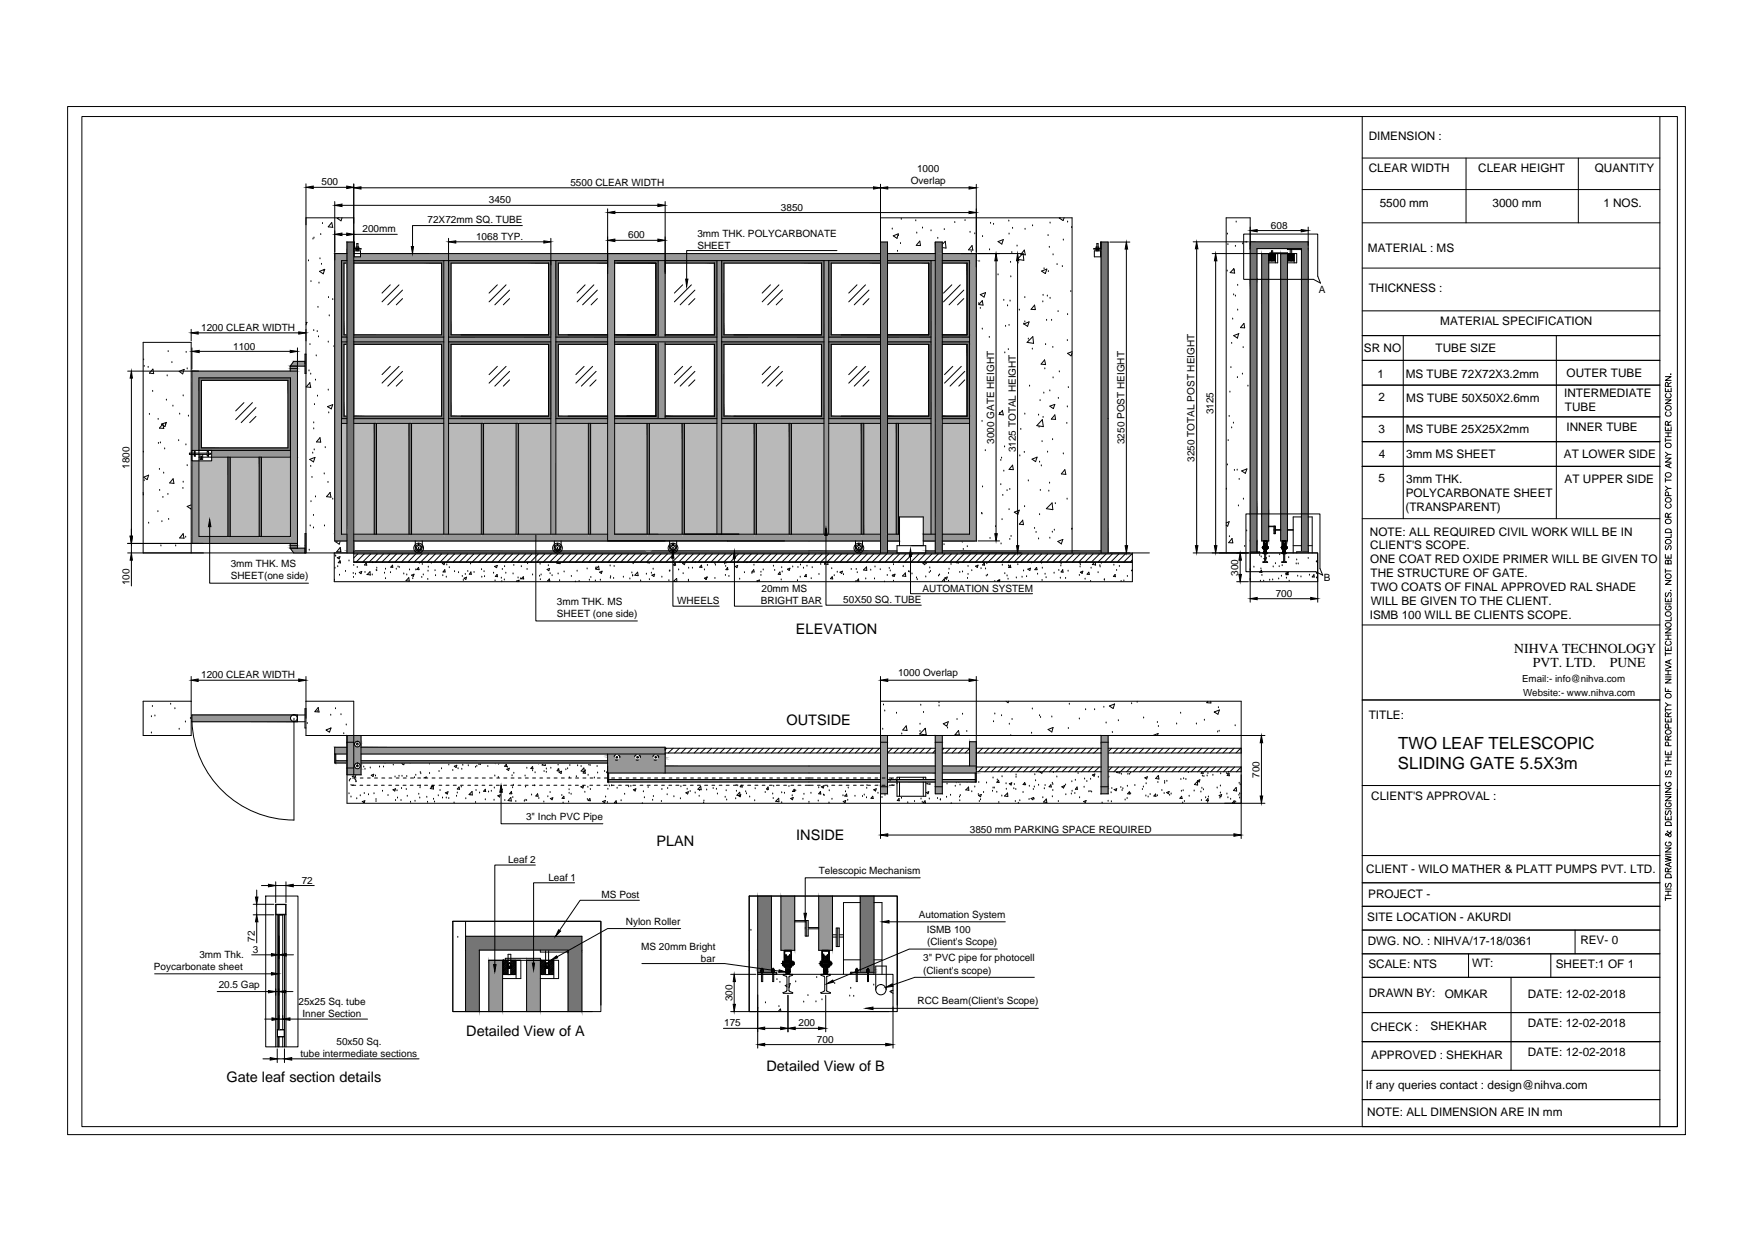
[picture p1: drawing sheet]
<svg xmlns="http://www.w3.org/2000/svg" width="297mm" height="210mm" viewBox="0 0 297 210" stroke-linecap="round" stroke-linejoin="round" font-family="sans-serif">
<defs><g id="words">
<g font-size="2.8">
<text x="236.6" y="130.2">SLIDING GATE 5.5X3m</text>
<text x="236.7" y="126.7">TWO LEAF TELESCOPIC</text>
</g>
<g font-size="2.5">
<text x="134.7" y="107.3">ELEVATION</text>
<text x="133.1" y="122.7">OUTSIDE</text>
<text x="111.1" y="143.2">PLAN</text>
<text x="134.8" y="142.2">INSIDE</text>
<text x="78.9" y="175.4">Detailed View of A</text>
<text x="38.3" y="183.1">Gate leaf section details</text>
<text x="129.7" y="181.4">Detailed View of B</text>
</g>
<g font-size="2.3">
<text x="256.3" y="110.5">NIHVA TECHNOLOGY</text>
<text x="259.5" y="113">PVT. LTD.</text>
<text x="272.5" y="113">PUNE</text>
</g>
<g font-size="2">
<text x="231.7" y="23.7">DIMENSION :</text>
<text x="231.7" y="29.2">CLEAR WIDTH</text>
<text x="250.2" y="29.2">CLEAR HEIGHT</text>
<text x="269.9" y="29.2">QUANTITY</text>
<text x="233.5" y="35.1">5500 mm</text>
<text x="252.6" y="35.1">3000 mm</text>
<text x="271.4" y="35.1">1 NOS.</text>
<text x="231.5" y="42.7">MATERIAL : MS</text>
<text x="231.7" y="49.5">THICKNESS :</text>
<text x="230.9" y="59.5">SR NO</text>
<text x="243" y="59.6">TUBE SIZE</text>
<text x="243.8" y="55.1">MATERIAL SPECIFICATION</text>
<text x="233.1" y="64">1</text>
<text x="237.9" y="64.1">MS TUBE 72X72X3.2mm</text>
<text x="265.1" y="63.8">OUTER TUBE</text>
<text x="233.3" y="67.8">2</text>
<text x="238" y="68">MS TUBE 50X50X2.6mm</text>
<text x="264.7" y="67.2">INTERMEDIATE</text>
<text x="264.9" y="69.6">TUBE</text>
<text x="233.3" y="73.3">3</text>
<text x="233.4" y="77.5">4</text>
<text x="237.9" y="73.3">MS TUBE 25X25X2mm</text>
<text x="238" y="77.6">3mm MS SHEET</text>
<text x="264.7" y="77.5">AT LOWER SIDE</text>
<text x="265.1" y="72.9">INNER TUBE</text>
<text x="233.3" y="81.7">5</text>
<text x="238" y="81.8">3mm THK.</text>
<text x="264.8" y="81.7">AT UPPER SIDE</text>
<text x="237.9" y="86.5">(TRANSPARENT)</text>
<text x="237.9" y="84.1">POLYCARBONATE SHEET</text>
<text x="231.9" y="90.7">NOTE: ALL REQUIRED CIVIL WORK WILL BE IN</text>
<text x="231.9" y="93">CLIENT'S SCOPE.</text>
<text x="231.9" y="95.4">ONE COAT RED OXIDE PRIMER WILL BE GIVEN TO</text>
<text x="232" y="97.7">THE STRUCTURE OF GATE.</text>
<text x="232" y="100.1">TWO COATS OF FINAL APPROVED RAL SHADE</text>
<text x="231.8" y="104.8">ISMB 100 WILL BE CLIENTS SCOPE.</text>
<text x="232" y="102.4">WILL BE GIVEN TO THE CLIENT.</text>
<text x="231.7" y="121.7">TITLE:</text>
<text x="232.1" y="135.4">CLIENT'S APPROVAL :</text>
<text x="231.2" y="147.7">CLIENT - WILO MATHER &amp; PLATT PUMPS PVT. LTD.</text>
<text x="231.4" y="156">SITE LOCATION - AKURDI</text>
<text x="231.6" y="152">PROJECT -</text>
<text x="231.5" y="159.9">DWG. NO. : NIHVA/17-18/0361</text>
<text x="267.5" y="159.9">REV- 0</text>
<text x="231.6" y="163.8">SCALE: NTS</text>
<text x="249.1" y="163.7">WT:</text>
<text x="263.3" y="163.8">SHEET:1 OF 1</text>
<text x="231.7" y="168.8">DRAWN BY:</text>
<text x="244.5" y="169">OMKAR</text>
<text x="258.6" y="173.9">DATE: 12-02-2018</text>
<text x="258.6" y="169">DATE: 12-02-2018</text>
<text x="232" y="174.5">CHECK :</text>
<text x="232.1" y="179.3">APPROVED : SHEKHAR</text>
<text x="242.1" y="174.4">SHEKHAR</text>
<text x="258.6" y="178.7">DATE: 12-02-2018</text>
<text x="231.2" y="184.3">If any queries contact : design@nihva.com</text>
<text x="231.4" y="189">NOTE: ALL DIMENSION ARE IN mm</text>
</g>
<g font-size="1.7">
<text x="155.2" y="29.1">1000</text>
<text x="54.4" y="31.4">500</text>
<text x="82.7" y="34.4">3450</text>
<text x="96.5" y="31.5">5500 CLEAR WIDTH</text>
<text x="132.2" y="35.6">3850</text>
<text x="154.1" y="31.2">Overlap</text>
<text x="61.4" y="39.3">200mm</text>
<text x="72.4" y="37.8">72X72mm SQ. TUBE</text>
<text x="80.6" y="40.6">1068 TYP.</text>
<text x="106.3" y="40.3">600</text>
<text x="118" y="40">3mm THK. POLYCARBONATE</text>
<text x="215.1" y="38.7">608</text>
<text x="118" y="42.1">SHEET</text>
<text x="223.2" y="49.5">A</text>
<text x="34.1" y="56">1200 CLEAR WIDTH</text>
<text x="39.5" y="59.2">1100</text>
<text x="205.4" y="70.1" transform="rotate(-90 205.4 70.1)">3125</text>
<text x="168.2" y="75.1" transform="rotate(-90 168.2 75.1)">3000 GATE HEIGHT</text>
<text x="171.9" y="76.6" transform="rotate(-90 171.9 76.6)">3125 TOTAL HEIGHT</text>
<text x="190.3" y="75.2" transform="rotate(-90 190.3 75.2)">3250 POST HEIGHT</text>
<text x="21.9" y="79.3" transform="rotate(-90 21.9 79.3)">1800</text>
<text x="202.2" y="78.1" transform="rotate(-90 202.2 78.1)">3250 TOTAL POST HEIGHT</text>
<text x="21.9" y="99.1" transform="rotate(-90 21.9 99.1)">100</text>
<text x="39" y="96">3mm THK. MS</text>
<text x="39" y="98.1">SHEET(one side)</text>
<text x="128.9" y="100.2">20mm MS</text>
<text x="156.1" y="100.2">AUTOMATION SYSTEM</text>
<text x="209.6" y="97.5" transform="rotate(-90 209.6 97.5)">300</text>
<text x="215.9" y="101">700</text>
<text x="224" y="98.3">B</text>
<text x="94.2" y="102.4">3mm THK. MS</text>
<text x="94.2" y="104.5">SHEET (one side)</text>
<text x="114.6" y="102.3">WHEELS</text>
<text x="128.8" y="102.3">BRIGHT BAR</text>
<text x="142.7" y="102.1">50X50 SQ. TUBE</text>
<text x="34.1" y="114.8">1200 CLEAR WIDTH</text>
<text x="152" y="114.5">1000 Overlap</text>
<text x="257.6" y="115.4">Email:- info@nihva.com</text>
<text x="257.8" y="117.8">Website:- www.nihva.com</text>
<text x="213.2" y="131.7" transform="rotate(-90 213.2 131.7)">700</text>
<text x="89" y="138.8">3&quot; Inch PVC Pipe</text>
<text x="164.1" y="141">3850 mm PARKING SPACE REQUIRED</text>
<text x="51.1" y="149.6">72</text>
<text x="86" y="146.1">Leaf 2</text>
<text x="92.8" y="149.1">Leaf 1</text>
<text x="138.6" y="148">Telescopic Mechanism</text>
<text x="101.8" y="152.1">MS Post</text>
<text x="155.5" y="155.4">Automation System</text>
<text x="42.8" y="161.3">3</text>
<text x="43.2" y="159.4" transform="rotate(-90 43.2 159.4)">72</text>
<text x="105.9" y="156.5">Nylon Roller</text>
<text x="108.5" y="160.8">MS 20mm Bright</text>
<text x="156.9" y="157.9">ISMB 100</text>
<text x="156.9" y="160">(Client's Scope)</text>
<text x="26" y="164.2">Poycarbonate sheet</text>
<text x="33.8" y="162.2">3mm Thk.</text>
<text x="37" y="167.2">20.5 Gap</text>
<text x="118.6" y="162.8">bar</text>
<text x="156.2" y="164.8">(Client's scope)</text>
<text x="156.3" y="162.7">3&quot; PVC pipe for photocell</text>
<text x="50.5" y="170.1">25x25 Sq. tube</text>
<text x="51.2" y="172.2">Inner Section</text>
<text x="122.6" y="173.7">175</text>
<text x="124" y="169.5" transform="rotate(-90 124 169.5)">300</text>
<text x="135.1" y="173.7">200</text>
<text x="155.3" y="170">RCC Beam(Client's Scope)</text>
<text x="50.9" y="178.9">tube intermediate sections</text>
<text x="57" y="176.9">50x50 Sq.</text>
<text x="138.3" y="176.5">700</text>
</g>
</g></defs>
<!-- layer: 0 -->
<g fill="#979797" stroke="#979797" stroke-width=".17">
<path d="M111 127.7l1.6-.1z"/>
<path d="M102.8 127.7h1.6z"/>
<path d="M104.8 127.7h3.1z"/>
<path d="M107.9 127.7h3.1z"/>
<path d="M126.8 151.7v9.2z"/>
<path d="M151.9 151.7v9.2z"/>
<path d="M126.8 160.9v10.3z"/>
<path d="M151.9 160.9v10.3z"/>
<path d="M110.1 93.5h26.8l-26.5-.2zM110.4 93.3h26.5v.2z"/>
<path d="M71.3 93.5h38.1l-37.9-.2zM71.5 93.3h37.6l.3 .2z"/>
<path d="M59.9 93.3v.2h10.6zM59.9 93.3h10.3l.3 .2z"/>
<path d="M109.7 93.6h27.2l-26.8-.1zM110.1 93.5h26.8v.1z"/>
<path d="M70.9 93.6h38.8l-38.4-.1zM71.3 93.5l38.4 .1z"/>
<path d="M59.9 93.5v.1h11zM59.9 93.5l11 .1z"/>
<path d="M145.8 93.5h3.2l-3-.2zM146 93.3h3v.2z"/>
<path d="M136.9 93.3v.2h8.1zM136.9 93.3h7.9l.2 .2z"/>
<path d="M156.7 93.3v.3h1.6zM156.7 93.3h1.6v.3z"/>
<path d="M150.2 93.3v.3h1.6zM150.2 93.3h1.6v.3z"/>
<path d="M145.4 93.6h3.6l-3.2-.1zM145.8 93.5h3.2v.1z"/>
<path d="M136.9 93.5v.1h8.5zM136.9 93.5l8.5 .1z"/>
<path d="M186.4 93.3v.3h1.2zM186.4 93.3h1.2v.3z"/>
<path d="M181.5 93.3v.3h4.9zM181.5 93.3h4.9v.3z"/>
<path d="M159.5 93.3v.3h22zM159.5 93.3h22v.3z"/>
<path d="M102.8 42.9v1.2h46.2zM102.8 42.9h46.2v1.2z"/>
<path d="M102.8 44.1v46.3h1.2zM102.8 44.1h1.2v46.3z"/>
<path d="M102.8 90.4v1.2h46.2zM102.8 90.4h46.2v1.2z"/>
<path d="M139.5 44.1v13h.8zM139.5 44.1h.8v13z"/>
<path d="M121.3 44.1v13h.8zM121.3 44.1h.8v13z"/>
<path d="M140.3 57.1v.8h8.7zM140.3 57.1h8.7v.8z"/>
<path d="M139.5 57.1v.8h.8zM139.5 57.1h.8v.8z"/>
<path d="M122.1 57.1v.8h17.4zM122.1 57.1h17.4v.8z"/>
<path d="M121.3 57.1v.8h.8zM121.3 57.1h.8v.8z"/>
<path d="M139.5 57.9v13h.8zM139.5 57.9h.8v13z"/>
<path d="M121.3 57.9v13h.8zM121.3 57.9h.8v13z"/>
<path d="M140.3 70.9v.8h8.7zM140.3 70.9h8.7v.8z"/>
<path d="M139.5 70.9v.8h.8zM139.5 70.9h.8v.8z"/>
<path d="M122.1 70.9v.8h17.4zM122.1 70.9h17.4v.8z"/>
<path d="M121.3 70.9v.8h.8zM121.3 70.9h.8v.8z"/>
<path d="M139.5 71.7v18.7h.8zM139.5 71.7h.8v18.7z"/>
<path d="M121.3 71.7v18.7h.8zM121.3 71.7h.8v18.7z"/>
<path d="M156.3 90.4v1.2h2zM156.3 90.4h2v1.2z"/>
<path d="M150.2 90.4v1.2h2zM150.2 90.4h2v1.2z"/>
<path d="M150.2 42.9v1.2h8.1zM150.2 42.9h8.1v1.2z"/>
<path d="M157.6 44.1v13h.7zM157.6 44.1h.7v13z"/>
<path d="M159.5 57.1v.8h4.6zM159.5 57.1h4.6v.8z"/>
<path d="M157.6 57.1v.8h.7zM157.6 57.1h.7v.8z"/>
<path d="M150.2 57.1v.8h7.4zM150.2 57.1h7.4v.8z"/>
<path d="M157.6 57.9v13h.7zM157.6 57.9h.7v13z"/>
<path d="M159.5 70.9v.8h4.6zM159.5 70.9h4.6v.8z"/>
<path d="M157.6 70.9v.8h.7zM157.6 70.9h.7v.8z"/>
<path d="M150.2 70.9v.8h7.4zM150.2 70.9h7.4v.8z"/>
<path d="M157.6 71.7v18.7h.7zM157.6 71.7h.7v18.7z"/>
<path d="M159.5 42.9v1.2h5.7zM159.5 42.9h5.7v1.2z"/>
<path d="M164.1 44.1v46.3h1.1zM164.1 44.1h1.1v46.3z"/>
<path d="M159.5 90.4v1.2h5.7zM159.5 90.4h5.7v1.2z"/>
<path d="M61 42.9v.6h41.8zM61 42.9h41.8v.6z"/>
<path d="M59.9 43.5v.6h42.9zM59.9 43.5h42.9v.6z"/>
<path d="M56.7 42.9v1.2h2zM56.7 42.9h2v1.2z"/>
<path d="M56.7 44.1v46.3h1.1zM56.7 44.1h1.1v46.3z"/>
<path d="M59.9 90.4v1.2h42.9zM59.9 90.4h42.9v1.2z"/>
<path d="M56.7 90.4v1.2h2zM56.7 90.4h2v1.2z"/>
<path d="M94.1 57.1v.8h8.7zM94.1 57.1h8.7v.8z"/>
<path d="M75.9 57.1v.8h17.3zM75.9 57.1h17.3v.8z"/>
<path d="M59.9 57.1v.8h15.2zM59.9 57.1h15.2v.8z"/>
<path d="M57.8 57.1v.8h.9zM57.8 57.1h.9v.8z"/>
<path d="M94.1 70.9v.8h8.7zM94.1 70.9h8.7v.8z"/>
<path d="M75.9 70.9v.8h17.3zM75.9 70.9h17.3v.8z"/>
<path d="M59.9 70.9v.8h15.2zM59.9 70.9h15.2v.8z"/>
<path d="M57.8 70.9v.8h.9zM57.8 70.9h.9v.8z"/>
<path d="M32.5 62.8v1.2h17.8zM32.5 62.8h17.8v1.2z"/>
<path d="M49.2 64v12.2h1.1zM49.2 64h1.1v12.2z"/>
<path d="M32.5 64v12.2h1.2zM32.5 64h1.2v12.2z"/>
<path d="M49.2 76.2v1.2h1.1zM49.2 76.2h1.1v1.2z"/>
<path d="M35.8 76.2v1.2h13.4zM35.8 76.2h13.4v1.2z"/>
<path d="M49.2 77.4v13.4h1.1zM49.2 77.4h1.1v13.4z"/>
<path d="M32.5 78v12.8h1.2zM32.5 78h1.2v12.8z"/>
<path d="M32.5 90.8v1.2h17.8zM32.5 90.8h17.8v1.2z"/>
<path d="M49.7 61.2l-.6 .8h2.5zM49.7 61.2h1.9v.8z"/>
<path d="M49.1 62v.4h1.2zM49.1 62h1.2v.4z"/>
<path d="M49.1 62.4v.4h1.2zM49.1 62.4h1.2v.4z"/>
<path d="M49.1 92v.4h1.2zM49.1 92h1.2v.4z"/>
<path d="M49.1 92.4v.4h1.2zM49.1 92.4h1.2v.4z"/>
<path d="M49.1 92.8l.6 .8h1.9zM49.1 92.8h2.5v.8z"/>
<path d="M211.6 93.4v.2h1.6zM211.6 93.4h1.6v.2z"/>
<path d="M219.5 93.4v.2h1.9zM219.5 93.4h1.9v.2z"/>
<path d="M56.7 126.5v1.1h2zM56.7 126.5h2v1.1z"/>
<path d="M56.7 127.6v1.2h.1zM56.7 127.6h.1v1.2z"/>
<path d="M56.8 128.8v.4h1.9zM56.8 128.8h1.9v.4z"/>
<path d="M56.7 128.8v.4h.1zM56.7 128.8h.1v.4z"/>
<path d="M164.1 125.6v4.1h1.1zM164.1 125.6h1.1v4.1z"/>
<path d="M159.5 129.7v1.2h5.7zM159.5 129.7h5.7v1.2z"/>
<path d="M150.2 129.7v1.2h8.1zM150.2 129.7h8.1v1.2z"/>
<path d="M112.6 129.7v1.2h36.4zM112.6 129.7h36.4v1.2z"/>
<path d="M102.8 130.9v.8h.2zM102.8 130.9h.2v.8z"/>
<path d="M102.8 131.7v.7h.2zM102.8 131.7h.2v.7z"/>
<path d="M59.9 124.5v1h1.2zM59.9 124.5h1.2v1z"/>
<path d="M60.5 125.5l.6 .1zM60.5 125.5l.6 .1z"/>
<path d="M59.9 125.5l.4 .1zM59.9 125.5h.6l-.2 .1z"/>
<path d="M58.7 124.5v1.1h1.2zM58.7 124.5h1.2v1.1z"/>
<path d="M59.9 125.6h.2zM59.9 125.6h.4h-.2z"/>
<path d="M58.7 125.6h1.2zM58.7 125.6h1.2z"/>
<path d="M60.8 125.6l.3 .1zM60.8 125.6h.3v.1z"/>
<path d="M59.9 125.6l.2 .1zM59.9 125.6h.2v.1z"/>
<path d="M58.7 125.6l1.2 .1zM58.7 125.6l1.2 .1z"/>
<path d="M60.9 125.7l.1 .3h.1zM60.9 125.7h.2v.3z"/>
<path d="M59.9 125.7v.3h.1zM59.9 125.7h.2l-.1 .3z"/>
<path d="M61 126l-.1 .2h.2zM61 126h.1v.2z"/>
<path d="M59.9 126v.2h.2zM59.9 126h.1l.1 .2z"/>
<path d="M60.8 126.4h.3l-.2-.2zM60.9 126.2h.2v.2z"/>
<path d="M59.9 126.2v.2h.4zM59.9 126.2h.2l.2 .2z"/>
<path d="M60.5 126.5h.6l-.3-.1zM60.8 126.4l.3 .1z"/>
<path d="M59.9 126.4l.6 .1zM59.9 126.4l.6 .1z"/>
<path d="M61.1 126.5v.5h51.5zM61.1 126.5h51.5v.5z"/>
<path d="M59.9 126.5v.5h1.2zM59.9 126.5h1.2v.5z"/>
<path d="M61.1 127v.6h51.5zM61.1 127h51.5v.6z"/>
<path d="M59.9 127v.6h1.2zM59.9 127h1.2v.6z"/>
<path d="M111 127.7h1.6zM111 127.7h1.6z"/>
<path d="M104.4 127.7h3.5zM104.8 127.7h3.1z"/>
<path d="M111 127.7l1.6 .1zM111 127.7l1.6 .1z"/>
<path d="M107.9 127.7l2.8 .1zM107.9 127.7h3.1z"/>
<path d="M104.4 127.7l3.3 .1zM104.4 127.7h3.5z"/>
<path d="M102.8 127.7l1.4 .1zM102.8 127.7h1.6z"/>
<path d="M108.1 127.8h2.6zM108.1 127.8h2.6z"/>
<path d="M104.7 127.8h3zM104.7 127.8h3z"/>
<path d="M111.2 127.8l.2 .1h1.2zM111.2 127.8h1.4v.1z"/>
<path d="M108.1 127.8l.2 .1h2.2zM108.1 127.8h2.6l-.2 .1z"/>
<path d="M104.7 127.8l.1 .1h2.7zM104.7 127.8h3l-.2 .1z"/>
<path d="M102.8 127.8v.1h1.2zM102.8 127.8h1.4l-.2 .1z"/>
<path d="M108.3 127.9h2.2zM108.3 127.9h2.2z"/>
<path d="M104.8 127.9h2.7zM104.8 127.9h2.7z"/>
<path d="M111.4 127.9l.1 .3h1.1zM111.4 127.9h1.2v.3z"/>
<path d="M108.3 127.9l.1 .3h2.1zM108.3 127.9h2.2v.3z"/>
<path d="M104.8 127.9l.1 .3h2.5zM104.8 127.9h2.7l-.1 .3z"/>
<path d="M102.8 127.9v.3h1.1zM102.8 127.9h1.2l-.1 .3z"/>
<path d="M111.5 128.2l-.1 .2h1.2zM111.5 128.2h1.1v.2z"/>
<path d="M108.4 128.2l-.1 .2h2.2zM108.4 128.2h2.1v.2z"/>
<path d="M104.9 128.2l-.1 .2h2.7zM104.9 128.2h2.5l.1 .2z"/>
<path d="M102.8 128.2v.2h1.2zM102.8 128.2h1.1l.1 .2z"/>
<path d="M111.4 128.4l-.2 .3h1.4zM111.4 128.4h1.2v.3z"/>
<path d="M108.1 128.7h2.6l-2.4-.3zM108.3 128.4h2.2l.2 .3z"/>
<path d="M104.8 128.4l-.1 .3h3zM104.8 128.4h2.7l.2 .3z"/>
<path d="M102.8 128.4v.3h1.4zM102.8 128.4h1.2l.2 .3z"/>
<path d="M111 128.7h1.6zM111.2 128.7h1.4z"/>
<path d="M107.9 128.7h3.1zM108.1 128.7h2.9z"/>
<path d="M104.4 128.7h3.5zM104.7 128.7h3.2z"/>
<path d="M102.8 128.7h1.6zM102.8 128.7h1.6z"/>
<path d="M102.8 128.7v.1h9.8zM102.8 128.7h9.8v.1z"/>
<path d="M59.9 127.6v1.2h1.2zM59.9 127.6h1.2v1.2z"/>
<path d="M102.8 128.8v.2h9.8zM102.8 128.8h9.8v.2z"/>
<path d="M61.1 128.8v.2h41.7zM61.1 128.8h41.7v.2z"/>
<path d="M59.9 128.8v.2h1.2zM59.9 128.8h1.2v.2z"/>
<path d="M58.7 125.7v3.3h1.2zM58.7 125.7h1.2v3.3z"/>
<path d="M102.8 129v.2h9.8zM102.8 129h9.8v.2z"/>
<path d="M61.1 129v.2h41.7zM61.1 129h41.7v.2z"/>
<path d="M59.9 129v.2h1.2zM59.9 129h1.2v.2z"/>
<path d="M58.7 129v.2h1.2zM58.7 129h1.2v.2z"/>
<path d="M60.5 129.2h.6zM60.5 129.2h.6z"/>
<path d="M59.9 129.2h.4zM59.9 129.2h.6h-.2z"/>
<path d="M58.7 129.2h1.2zM58.7 129.2h1.2z"/>
<path d="M60.8 129.2l.3 .2zM60.8 129.2h.3v.2z"/>
<path d="M59.9 129.2v.2h.2zM59.9 129.2h.4l-.2 .2z"/>
<path d="M60.9 129.4l.1 .3h.1zM60.9 129.4h.2v.3z"/>
<path d="M59.9 129.4v.3h.1zM59.9 129.4h.2l-.1 .3z"/>
<path d="M61 129.7l-.1 .2h.2zM61 129.7h.1v.2z"/>
<path d="M59.9 129.7v.2h.2zM59.9 129.7h.1l.1 .2z"/>
<path d="M58.7 129.2v.7h1.2zM58.7 129.2h1.2v.7z"/>
<path d="M59.9 129.9l.2 .1zM59.9 129.9l.2 .1z"/>
<path d="M58.7 129.9l1.2 .1zM58.7 129.9l1.2 .1z"/>
<path d="M60.8 130.1h.3l-.2-.2zM60.9 129.9h.2v.2z"/>
<path d="M59.9 130l.4 .1zM59.9 130l.4 .1z"/>
<path d="M58.7 130l1.2 .1zM58.7 130l1.2 .1z"/>
<path d="M60.5 130.2h.6l-.3-.1zM60.8 130.1l.3 .1z"/>
<path d="M59.9 130.1l.6 .1zM59.9 130.1l.6 .1z"/>
<path d="M102.8 129.2v1.7h9.8zM102.8 129.2h9.8v1.7z"/>
<path d="M59.9 130.2v.9h1.2zM59.9 130.2h1.2v.9z"/>
<path d="M58.7 130.1v1h1.2zM58.7 130.1h1.2v1z"/>
<path d="M103 132v.4h46zM103 132h46v.4z"/>
<path d="M165.1 130.9v1.5h.1zM165.1 130.9h.1v1.5z"/>
<path d="M159.5 132v.4h5.6zM159.5 132h5.6v.4z"/>
<path d="M150.7 132l-.1 .1h1.2zM150.7 132h1l.1 .1z"/>
<path d="M150.2 132v.1h.4zM150.2 132h.5l-.1 .1z"/>
<path d="M151.7 132l.1 .2h6.5zM151.7 132h6.6v.2z"/>
<path d="M150.6 132.1l1.2 .1zM150.6 132.1l1.2 .1z"/>
<path d="M150.2 132.1l.4 .1zM150.2 132.1l.4 .1z"/>
<path d="M151.8 132.2v.1h6.5zM151.8 132.2h6.5v.1z"/>
<path d="M150.6 132.2v.1h1.2zM150.6 132.2h1.2v.1z"/>
<path d="M150.2 132.2v.1h.4zM150.2 132.2h.4v.1z"/>
<path d="M150.6 132.3h1.2zM150.6 132.3h1.2z"/>
<path d="M150.2 132.3h.4zM150.2 132.3h.4z"/>
<path d="M151.8 132.3v.1h6.5zM151.8 132.3h6.5v.1z"/>
<path d="M150.6 132.3l1.2 .1zM150.6 132.3l1.2 .1z"/>
<path d="M150.2 132.3l.4 .1zM150.2 132.3l.4 .1z"/>
<path d="M158.3 124.5v1.1h1.2zM158.3 124.5h1.2v1.1z"/>
<path d="M149 124.5v1.1h1.2zM149 124.5h1.2v1.1z"/>
<path d="M149 125.6v6.1h1.2zM149 125.6h1.2v6.1z"/>
<path d="M149 131.7v1.2h1.2zM149 131.7h1.2v1.2z"/>
<path d="M158.3 125.6v7.6h1.2zM158.3 125.6h1.2v7.6z"/>
<path d="M149 132.9v.3h1.2zM149 132.9h1.2v.3z"/>
<path d="M158.3 133.2v1.2h1.2zM158.3 133.2h1.2v1.2z"/>
<path d="M149 133.2v1.2h1.2zM149 133.2h1.2v1.2z"/>
<path d="M32.5 121l17 .1zM32.5 121h17.3z"/>
<path d="M32.5 121.1v.2h16.7zM32.5 121.1h17l-.3 .2z"/>
<path d="M32.5 121.3v.3h16.7zM32.5 121.3h16.7v.3z"/>
<path d="M32.5 121.6v.3h16.7zM32.5 121.6h16.7v.3z"/>
<path d="M32.5 121.9v.2h17zM32.5 121.9h16.7l.3 .2z"/>
<path d="M32.5 122.1v.1h17.3zM32.5 122.1l17.3 .1z"/>
<path d="M186.4 124.5v1.1h1.2zM186.4 124.5h1.2v1.1z"/>
<path d="M186.4 125.6v7.6h1.2zM186.4 125.6h1.2v7.6z"/>
<path d="M186.4 133.2v1.2h1.2zM186.4 133.2h1.2v1.2z"/>
<path d="M89.1 162.6v8.6h2.4zM89.1 162.6h2.4v8.6z"/>
<path d="M82.7 162.6v8.6h2.4zM82.7 162.6h2.4v8.6z"/>
<path d="M128.2 164.6v.3h3.3zM128.2 164.6h3.3v.3z"/>
<path d="M138.6 151.7v9.2h2.3zM138.6 151.7h2.3v9.2z"/>
<path d="M132.2 151.7v9.2h2.3zM132.2 151.7h2.3v9.2z"/>
<path d="M144 164.6v.3h3.9zM144 164.6h3.9v.3z"/>
<path d="M47.2 154.9v19.4zM47.2 154.9v19.4z"/>
<path d="M93.2 44.1v46.3h.9zM93.2 44.1h.9v46.3z"/>
<path d="M75.1 44.1v46.3h.8zM75.1 44.1h.8v46.3z"/>
<path d="M111.4 44.1v13h1.2zM111.4 44.1h1.2v13z"/>
<path d="M111.4 57.9v13h1.2zM111.4 57.9h1.2v13z"/>
<path d="M104 57.1v.8h17.3zM104 57.1h17.3v.8z"/>
<path d="M104 70.9v.8h17.3zM104 70.9h17.3v.8z"/>
</g>
<g fill="none" stroke="#000" stroke-width=".17">
<path d="M11.4 18h273.9v174.1h-273.9zM13.9 19.7h270v171h-270zM230.6 19.7v171h53.3M280.9 19.7v171M51.8 36.9h8.1M51.8 31.1v62.5M53 31.7h5.7M54.3 39.7h.1M54.6 37.8h.1M56.1 37.7l.2 .8-.7-.1zM56.7 34.1v57.5h2M57.4 36.9l-.3 .1 .6 .4 .2-.5"/>
<path d="M57.7 39.9h.1M57.9 39.7h.8M57.9 34.8h53.5M59.9 31.1v64.1h131.8M59.9 39.7h7.3M61.1 31.8h86.7M88.4 38.2h-18.6v3.5M102.8 35.3v56.3M104.1 36h59.9M112.6 34.1v23M149 31.2v62.4M149 36.9h32.5v56.7"/>
<path d="M150.3 31.8h13.7M151 38.8h.1M151.2 39.9l.8-.3-.2 .7zM152.1 39.9h.1M152.5 37.1h.1M155 37.4h.1M155.2 39.5h.1M156.1 38.6h.1M157.6 39.1h.1M159.8 38.9h.1M161.6 37.7h.1M163.3 37.3h.1"/>
<path d="M164.2 39.3h.1M165 39.6h.1M165.2 31.2v60.4h-5.7M167.7 37.8h.1M168.2 38h.1M170.7 37.4h.1M170.8 39.6h.1M171.4 38.7h.1M173.5 38.8h.1M174.8 38.2h.1M177.4 39.9h.1M177.7 37.8h.1"/>
<path d="M179.5 36.9h-.2l.6 .4 .2-.4M180.7 37.6h.1M181.4 38.5h.1M207.7 39.6h.1M209.2 37.6h.1M210.5 39.6h12.5v7.1l.5 1.2-1.2-.6h-11.8zM212.8 39h7.4M221.4 38.4v55.2M230.6 26.8h50.3M230.6 37.7h50.3M230.6 32.1h50.3M248.1 26.8v10.9"/>
<path d="M267.1 26.8v10.9M28.5 59.5h.1M31.5 59.6h.1M32.4 55.8v1.9M32.5 58.9v3.6M33.5 56.3h17.1M33.7 59.5h15.4M50.3 58.9v33.9M51.8 54.6h.2l-.2 .4M51.8 59.9h-.2v3.3h.2M52.2 44.2h.1M52.5 58.3h.1"/>
<path d="M52.6 47.7h.1M53 40.5h.1M53.1 56h.1M53.1 40.3h.1M53.7 56.1h.1M53.8 52h.1M53.9 57h.1M54 47.9h.1M54.1 45.9l.9-.3-.3 .8zM54.2 43.8h.1M54.4 44.7h.1M54.8 45.8h.1"/>
<path d="M55.6 57.9h.1M55.6 50.4h.1M55.7 53.5h.1M56.3 50.7h.1M56.5 58.7h.1M56.7 42.9h2M57.8 57.1h.9M57.8 57.9h.9M58.7 44.1h-.9v46.3h.9M58.7 44.5h-.5v12.2h.5M58.7 58.3h-.5v12.1h.5M59.9 42.9h89.1"/>
<path d="M59.9 44.1h42.9M59.9 42.2l1.2-.1h-1.1v-1.1h-1.3v52.6M59.9 44.5h14.8v12.2h-14.8M59.9 57.1h15.2M59.9 57.9h15.2M59.9 58.3h14.8v12.1h-14.8M60 42.5h1v1h-1zM60.3 42.1v-.3h.4v.3M60.3 42.5v-.3h.4v.3M60.4 42.5v-1.3h.2v1.3M66.1 48.2l-1.4 1.4M67.5 48.2l-2.8 2.9"/>
<path d="M68.1 49.1l-2.5 2.5M68.1 50.5l-1 1.1M75.1 44.1v46.3M75.9 57.1h17.3M75.9 57.9h17.3M75.9 40.3v50.1M76.3 44.5h16.6v12.2h-16.6zM76.3 58.3h16.6v12.1h-16.6zM77.1 40.9h14.9M84.2 48.2l-1.4 1.4M85.7 48.2l-2.9 2.9M86.2 49.1l-2.5 2.5"/>
<path d="M86.2 50.5l-1 1.1M93.2 40.3v50.1M94.1 57.1h8.7M94.1 57.9h8.7M94.1 44.1v46.3M99 48.2l-1.3 1.4M100.5 48.2l-2.8 2.9M101.1 49.1l-2.5 2.5M101.1 50.5l-1.1 1.1M102.8 44.5h-8.3v12.2h8.3M102.8 58.3h-8.3v12.1h8.3M104 44.5h7v12.2h-7"/>
<path d="M104 57.1h17.3M104 57.9h17.3M104 58.3h7v12.1h-7M104.1 40.7h7.3M111.4 44.1v13M111.4 57.9v13M112.6 44.5h8.3v12.2h-8.3M112.6 58.3h8.3v12.1h-8.3M112.6 57.9v13M115.5 48.2l-1.4 1.4M117 48.2l-2.9 2.9M117.6 49.1l-2.5 2.5"/>
<path d="M117.6 50.5l-1 1.1M121.3 44.1v46.3M122.1 57.1h17.4M122.1 57.9h17.4M122.1 44.1v46.3M122.5 44.5h16.5v12.2h-16.5zM122.5 58.3h16.5v12.1h-16.5zM130.4 48.2l-1.4 1.4M131.8 48.2l-2.8 2.9M132.4 49.1l-2.5 2.5M132.4 50.5l-1 1.1M139.5 44.1v46.3"/>
<path d="M140.3 57.1h8.7M140.3 57.9h8.7M140.3 44.1v46.3M141.7 42.4h-25.5v4.8M145 48.2l-1.3 1.4M146.5 48.2l-2.8 2.9M147.1 49.1l-2.5 2.5M147.1 50.5l-1 1.1M149 44.1h-45v46.3h45M149 41h1.2v52.6M149 44.5h-8.3v12.2h8.3M149 58.3h-8.3v12.1h8.3"/>
<path d="M150.2 42.9h8.1M150.2 44.1h8.1M150.2 44.5h7v12.2h-7M150.2 57.1h7.4M150.2 57.9h7.4M150.2 58.3h7v12.1h-7M151.9 42.5h.1M152.4 41.2h.1M155.7 40.8l.1 .8-.7-.1zM157.6 44.1v46.3M158.7 40.3h.1M159.5 41.4l.5-.5 .1 1.1-.6-.1"/>
<path d="M159.5 42.9h13.4M159.5 44.1h4.6v46.3h-4.6M159.5 44.5h4.2v12.2h-4.2M159.5 57.1h4.6M159.5 57.9h4.6M159.5 58.3h4.2v12.1h-4.2M161.1 48.2l-1.4 1.4M162.5 48.2l-2.8 2.9M163.1 49.1l-2.5 2.5M163.1 50.5l-1 1.1M164.4 42.7h.1M164.6 42.3l-.1-.7-.6 .7h.8"/>
<path d="M165.7 51.4h.1M165.7 44.2h.1M165.9 52.2h.1M165.9 49.9l.9-.4-.2 .8zM166.3 55.7h.1M166.3 50.9l.1 .7h-.7zM166.3 40h.1M167.4 57.1h.1M167.5 42.3h.1M168.6 44.2v46.1M168.9 46.5h.1M168.9 40.9l.9-.3-.2 .7z"/>
<path d="M169.9 50.8h.1M170.1 59.7h.1M170.2 55.2h.1M170.5 51.8h.1M170.7 59.2h.1M170.8 55.1h.1M171 51h.1M171 44.4h.1M171.1 46.9h.1M171.3 42.8h.1M172.1 41.7h.1M172.2 44.2v48.2"/>
<path d="M172.3 44.5h.1M172.5 52.5h.1M173.2 42.9l.1 1.2-1.1-.2zM173.3 54.9h.1M173.3 54.8l.6 .4 .3-.7-.9 .3M173.4 42.3l.1 .8h-.7zM173.5 50.4h.1M173.5 54.5h.1M174 57.4h.1M174.7 59.1h.1M174.8 57l.1 1.1-1.1-.1zM175.1 51.6l.1 .8h-.7z"/>
<path d="M176.3 45.9l.9-.3-.3 .7zM176.5 51.1h.1M176.5 50h.1M176.7 45.5h.1M177 58.3h.1M177.1 54.2h.1M177.3 50.1h.1M177.4 46h.1M177.6 41.9h.1M177.7 50.5h.1M178 54.2h.1M178.2 58.8h.1"/>
<path d="M178.2 43.1h.1M178.9 44.8h.1M179.1 52.7h.1M179.8 45.1h.1M180 40.6h.1M180.7 57.7h.1M180.7 53.3h.1M181.2 49.4h.1M181.5 59.5l-.8 .3 .6 .4 .2-.5M185.2 42.5h1.1v1h-1.1zM185.5 42.5v-.3h.5v.3M185.5 42.1v-.3h.5v.3"/>
<path d="M185.6 42.5v-1.3h.3v1.3M186.4 42.2l-1.3-.1h1.2v-1.1h1.3v52.6M186.4 41v52.6M187.8 41h3.4M190.6 42.2v50.2M201.9 40.9h9.4M202.5 42.1v50.3M205.2 42.9h8.3M205.8 44.2v48.2M207.7 45.9h.1M207.8 41.4h.1M208.5 58.1h.1"/>
<path d="M208.6 54h.1M208.8 49.9h.1M208.8 45.5l.2 .7-.8-.1 .6-.6M208.9 45.8h.1M209.1 41.7h.1M209.1 50.1h.1M209.5 52.5h.1M209.5 48.3h.1M209.6 56.5l-.2 .7-.6-.4 .9-.3M210.3 41.3h.1M210.4 58.8h.1M210.5 54.7l.2 .8h-.8z"/>
<path d="M210.9 41h.1M211.6 40.9h9.8M214.7 42.9v48.7h-1.2v-48.7h6v1.6h-1.6M214.8 42.9v1.3h1M214.9 42.9l-.1 .1M215 42.9l-.2 .3M215.1 42.9l-.3 .3M215.2 43.4h.1M215.2 43.5l-.4 .4M215.2 43.6l-.4 .4M215.2 42.9l-.4 .4M215.2 43.5l-.4 .3"/>
<path d="M215.2 43.4h.2M215.2 43.4v.2h.2v-.2M215.2 43.6h.2M215.2 43.2h.2M215.2 44.2v-1.7h.2v1.7M215.2 43.2l-.4 .4M215.2 43.3l-.4 .4M215.2 43.8l-.4 .4M215.2 44l-.2 .2M215.2 43l-.4 .4M215.2 43.1l-.4 .4M215.2 43.3l-.4 .5"/>
<path d="M215.2 43.7l-.4 .4M215.2 43.9l-.3 .3M215.2 44.1l-.1 .1M215.2 43.2v.2M215.2 43.6h.1M215.3 43.6h.1M215.3 43.5l.1 .1h-.2zM215.4 43.2v.2M215.4 43.6h.1M215.4 43.4h.1M215.4 42.9v.1M215.5 42.9l-.1 .1"/>
<path d="M215.6 42.9l-.2 .2M215.7 42.9l-.3 .3M215.7 42.9l-.3 .4M215.8 42.9l-.4 .4M215.8 44.2h.1M215.8 43.3l-.4 .4M215.8 43l-.4 .4M215.8 43.1l-.4 .3M215.8 43.1l-.4 .4M215.8 43.2l-.4 .4M215.8 43.3l-.4 .5M215.8 43.4l-.4 .4"/>
<path d="M215.8 43.5l-.4 .4M215.8 43.6l-.4 .4M215.8 43.6l-.4 .5M215.8 43.7l-.4 .4M215.8 43.8l-.4 .4M215.8 43.9l-.3 .3M215.8 43.9l-.2 .3M215.8 44l-.1 .2M215.8 44.1l-.1 .1M215.8 42.9v1.3M215.9 42.9v1.6M216.3 42.9v1.6h-1.6"/>
<path d="M216.8 42.9v48.7h1.1v-48.8h-3l-.1 .3M217.9 42.1v.1h2.4M217.9 42.9v1.3h1.1M218 42.9l-.1 .1M218.1 42.9l-.2 .2M218.2 42.9l-.3 .3M218.3 43.4h.1M218.3 43.4h.4M218.3 43.4v.2h.4v-.2M218.3 43.6l-.4 .4M218.3 42.9l-.4 .4M218.3 43.5l-.4 .3"/>
<path d="M218.3 43.5l-.4 .4M218.4 43.4h.1M218.4 44.2h.1M218.4 44l-.2 .2M218.4 43.3l-.5 .4M218.4 43.9l-.3 .3M218.4 44.1l-.1 .1M218.4 43l-.5 .4M218.4 43.1l-.5 .4M218.4 43.2l-.5 .4M218.4 43.3l-.5 .5M218.4 43.6l-.5 .4"/>
<path d="M218.4 43.7l-.5 .4M218.4 43.8l-.4 .4M218.4 42.1v2.1M218.4 43.2h.1M218.4 43.2h.2M218.4 43.6h.2M218.4 43.6l.1-.1 .1 .1M218.4 43.2v.2M218.4 43.6h.1M218.5 43.6h.1M218.5 43.2v.2M218.6 43.6h-.2"/>
<path d="M218.6 43.2v.2M218.6 43.4h.1M218.6 42.1v2.1l.4-.4M218.6 43.3l.4-.4v1.3M218.7 42.9l-.1 .1M218.8 42.9l-.2 .2M218.8 42.9l-.2 .3M218.9 42.9l-.3 .4M219 44.2h.1M219 43l-.4 .4M219 43.1l-.3 .3M219 43.1l-.3 .4"/>
<path d="M219 43.2l-.3 .4M219 43.3l-.4 .4M219 43.3l-.4 .5M219 43.4l-.4 .4M219 43.5l-.4 .4M219 43.6l-.4 .4M219 43.6l-.4 .5M219 43.7l-.4 .4M219 43.9l-.3 .3M219 43.9l-.2 .3M219 44l-.1 .2M219 44.1l-.1 .1"/>
<path d="M219 42.9v1.6M230.6 45.4h50.3M230.6 52.6h50.3M230.6 56.8h50.3M237.5 56.8v31M263.4 56.8v31M21.6 62.8h28.7M22.2 64v26.8M24.3 76.5h.1M24.3 60.9h.1M24.4 62h.1M25.1 62.2h.1"/>
<path d="M25.3 70.1h.1M25.8 66.3h.1M25.9 62.5l.1 .7h-.7zM26.8 71h.1M26.8 75.1h.1M27 79.5h.1M27.1 75h.1M27.3 71.8l.9-.3-.3 .7zM27.7 72.5l-.1-.7-.6 .7h.7M27.9 76h.1M28 71.8h.1M28.2 67.7h.1"/>
<path d="M28.3 63.6h.1M29.1 61.4h.1M29.3 68.7h.1M30.2 74.6h.1M30.3 62.9l.9-.4-.3 .8zM30.4 70.1h.1M31 67h.1M31.5 75.3h.1M31.7 78.8h.1M31.7 62.4h.1M31.9 70.4h.1M32.5 76.7v-.5h3.3v1.8h-3.3v-1.1"/>
<path d="M32.5 62.8v29.2M32.9 76.4h.1v.8h-.1zM32.9 76.7h-.8v.2h.8M33 76.9h2.1M33 76.7h2.1M33.7 64h15.5v26.8h-15.5zM33.7 77.4h15.5M33.7 76.2h15.5M33.8 76.9v.9h.5v-.9M34 77.2h.1v.5h-.1zM34.1 64.4h14.6v11.4h-14.6zM35.1 76.4h.2v.8h-.2z"/>
<path d="M35.3 76.7h.3v.2h-.3M38.6 77.4v13.4M39 77.4v13.4M41.3 68.2l-1.4 1.4M42.7 68.2l-2.8 2.8M43.3 69l-2.5 2.5M43.3 70.5l-1 1M43.9 77.4v13.4M44.3 77.4v13.4M49.1 62v.8M49.1 62h2.5M49.1 62.4h1.2"/>
<path d="M51.6 61.2h-1.9l-.6 .8M52.3 62.8h.1M52.4 64.8l.2 .8-.8-.1 .7-.7M52.4 77.8l.9-.4-.2 .8zM52.6 63.3h.1M52.6 79h.1M52.9 76.7h.1M53.1 72.6h.1M53.1 71.6h.1M53.2 76.2h.1M53.2 68.5h.1M53.4 64.3h.1"/>
<path d="M53.5 60.2h.1M53.7 67.1h.1M54.2 74.1l.1 .7h-.7zM55 75.8h.1M55.4 68.8l.9-.3-.2 .7zM55.6 66h.1M55.6 69.9h.1M57.8 70.9h.9M57.8 71.7h.9M59.9 70.9h15.2M59.9 71.7h15.2M63.3 71.7v18.7"/>
<path d="M63.7 71.7v18.7M66.1 62l-1.4 1.4M67.5 62l-2.8 2.9M68.1 62.9l-2.5 2.5M68.1 64.3l-1 1.1M69.2 71.7v18.7M69.7 71.7v18.7M75.9 70.9h17.3M75.9 71.7h17.3M81.5 71.7v18.7M81.8 71.7v18.7M84.2 62l-1.4 1.4"/>
<path d="M85.7 62l-2.9 2.9M86.2 62.9l-2.5 2.5M86.2 64.3l-1 1.1M87.3 71.7v18.7M87.8 71.7v18.7M94.1 70.9h8.7M94.1 71.7h8.7M98.9 62l-1.4 1.4M99.6 71.7v18.7M100 71.7v18.7M100.3 62l-2.8 2.9M100.9 64.3l-1.1 1.1"/>
<path d="M100.9 62.9l-2.5 2.5M104 70.9h17.3M104 71.7h17.3M109.5 71.7v18.7M109.9 71.7v18.7M115.5 71.7v18.7M115.5 62l-1.4 1.4M115.8 71.7v18.7M117 62l-2.9 2.9M117.6 62.9l-2.5 2.5M117.6 64.3l-1 1.1M122.1 70.9h17.4"/>
<path d="M122.1 71.7h17.4M127.6 71.7v18.7M128 71.7v18.7M130.4 62l-1.4 1.4M131.8 62l-2.8 2.9M132.4 62.9l-2.5 2.5M132.4 64.3l-1 1.1M133.6 71.7v18.7M134 71.7v18.7M140.3 70.9h8.7M140.3 71.7h8.7M145 62l-1.3 1.4"/>
<path d="M145.8 71.7v18.7M146.2 71.7v18.7M146.5 62l-2.8 2.9M147.1 62.9l-2.5 2.5M147.1 64.3l-1 1.1M150.2 70.9h7.4M150.2 71.7h7.4M151.7 71.7v18.7M152.1 71.7v18.7M159.5 70.9h4.6M159.5 71.7h4.6M161.3 62l-1.4 1.4"/>
<path d="M162.7 62l-2.8 2.9M163.3 62.9l-2.5 2.5M163.3 64.3l-1 1.1M166.2 71.3h.1M166.8 76.3h.1M169.2 70h.1M169.4 77.9h.1M169.5 77.6h.1M169.6 69.5l.2 .7-.7-.1 .6-.6M169.9 79.8h.1M170 75.6h.1M171.4 78.7l.1 .8h-.7z"/>
<path d="M172.6 77.2h.1M172.8 72.7h.1M173.4 76.6h.1M173.5 70.1h.1M174.3 65.4h.1M174.7 77.7l.8-.3-.2 .7zM175.8 70.3h.1M175.9 72.3h.1M176 78.2h.1M176 67.8h.1M176.2 78.9h.1M176.4 74.8h.1"/>
<path d="M176.4 71l.2 1.2-1.1-.1zM176.5 70.7h.1M176.7 66.5h.1M176.8 60.9l.2 .8-.8-.1zM176.8 62.4h.1M177.3 76.5h.1M177.7 66.2h.1M177.7 68.7l.8-.2-.2 .7zM178.2 74.4h.1M178.2 64h.1M178.5 70.2l.2 .8h-.8zM179.1 67.4h.1"/>
<path d="M179.3 62.9h.1M180 76.8h.1M180.2 79.5l.2 .8-.8-.1zM180.6 71.7h.1M180.7 68.9h.1M180.8 65.6h.1M187.5 70.9h.1M207.7 78.7h.1M207.9 74.6h.1M208 70.5h.1M208.2 66.4h.1M208.3 62.2h.1"/>
<path d="M208.5 72.4h.1M208.8 71.6h.1M208.9 79.6h.1M209.4 79.6h.1M209.4 63.9h.1M210.3 63.3h.1M211.2 65.4h.1M230.6 61h50.3M230.6 65.2h50.3M230.6 70.6h50.3M230.6 74.8h50.3M230.6 79h50.3"/>
<path d="M281.9 77.6h.9l-.9 .6h.9M281.9 72.3v.6h.9v-.6M281.9 67.7h.9l-.9 .6h.9M281.9 65.7v.6h.9v-.6M281.9 63.8h.9l-.9 .6h.9M281.9 74.2v.6M281.9 76.5l.4 .4M281.9 74.5h.9M281.9 73.9h.9M281.9 73.3h.9M282.1 69.7a.46 .46 0 0 0-.1 .6 .46 .46 0 0 0 .6 .1 .46 .46 0 0 0 .2-.5l-.2-.2M282.1 66.6a.45 .45 0 0 0 .2 .8 .45 .45 0 0 0 .5-.6l-.2-.2"/>
<path d="M282.3 72v-.6h-.3l-.1 .6h.9M282.3 65.4v-.6h-.3l-.1 .6h.9M282.3 65.9v.4M282.3 72.5v.4M282.3 73.3v.6M282.5 78.6v.5M282.8 63.3h.1M282.8 78.4l-.9 .4 .9 .4M282.8 76.9h-.5l-.4 .4M282.8 71.3l-.5 .3M282.8 64.7l-.5 .4M21.6 93.6h172.9"/>
<path d="M21.6 92h28.7M22.2 92v1.6M22.2 94.8v4.4M24.2 83.4v.4M24.2 93.6v-35.6h8.2v35.6M24.3 80.8l.9-.4-.3 .8zM24.4 81.4h.1M25.2 88.6h.1M26.7 86.6h.1M27 83h.1M27.2 92.4h.1M27.4 88.3h.1"/>
<path d="M27.6 84.2h.1M27.7 80.1h.1M28.4 83.7h.1M28.5 87.9h.1M29.3 81l-.6 .7 .7 .1-.1-.7M29.7 92.4h.1M31 82.7h.1M31 81.6h.1M31.1 91.1l-.1-.8-.6 .8h.8M31.4 90.9h.1M32.4 85.5l-.7 .2 .6 .4 .1-.1M35.5 89.2v9.5h16.7"/>
<path d="M49.1 92.8h2.5M49.1 92v.8M49.1 92.4h1.2M49.1 92.8l.6 .8M51.8 90.3h-.2v3.3M52.3 93.1h.1M52.5 89h.1M52.6 84.9h.1M52.8 80.8h.1M53.1 89.4h.1M53.1 87.2h.1M53.4 84.1h.1"/>
<path d="M54.9 80.2h.1M54.9 89h.1M55.5 81.7h.1M55.9 83.4l.1 .8-.7-.1 .6-.7M56.3 84.5h.1M56.6 93.6v4.9h135.1v-4.9M56.6 98.2h.1M56.7 96.2h.1M56.7 94.1h.1M56.8 94.1h.1M57.1 94.4l.4-.2-.1 .4zM57.2 95.9h.1"/>
<path d="M57.2 91.6l-.4 .1 .6 .4 .2-.5M57.5 97.4h.1M57.5 95.2h.1M57.5 94.9l.1 .4h-.4zM57.6 92.7l.1 .7h-.7zM57.6 93.2h.1M58.5 96.7h.1M59.1 95h.1M59.8 97.1h.1M59.8 97.7h.1M59.9 95.7h.1M59.9 91.6h89.1"/>
<path d="M59.9 90.4h42.9M59.9 93.3h89.1M59.9 95.1h131.8M59.9 93.8h131.8M60.2 97.2h.1M60.5 96.1h.1M60.6 93.8l-.7 .6M60.8 96.9l.4-.2-.1 .4zM61.7 93.8l-1.4 1.3M61.8 96.9h.1M62 95.3l.1 .4-.4-.1zM62.1 97.3l.5-.5 .1 .6"/>
<path d="M62.1 97.2l.6 .1M62.8 93.8l-1.4 1.3M63 97.3h.1M63 95.3h.1M63.7 96.6h.1M63.8 96.2h.1M63.8 96.6h.1M63.9 93.8l-1.4 1.3M64.9 93.8l-1.3 1.3M65.1 97h.1M65.2 96.4h.1M65.2 98h.1"/>
<path d="M66 93.8l-1.3 1.3M66.1 96.9h.1M66.4 95.7l.1 .4-.4-.1zM67.1 96.4h.1M67.1 93.8l-1.3 1.3M67.4 96h.1M67.6 96.1h.1M68.2 93.8l-1.3 1.3M68.3 97.2h.1M68.8 97.3h.1M69.2 97.8l.1 .6-.6-.1zM69.3 93.8l-1.3 1.3"/>
<path d="M69.3 96.5h.1M69.7 97.4l.4-.2-.2 .4zM69.9 98h.1M70.3 91.6v1l.4 .4h.3l.5-.4v-1M70.4 96.5h.1M70.4 93.8l-1.3 1.3M70.8 96.1l.1 .3h-.4zM71 95.3h.1M71.4 97.7h.1M71.5 95.5h.1M71.5 93.8l-1.3 1.3M71.6 97.3h.1"/>
<path d="M72.4 98.1h.1M72.4 96.7h.1M72.5 96h.1M72.6 93.8l-1.3 1.3M73 95.3h.1M73.6 96.6h.1M73.7 93.8l-1.3 1.3M73.7 97.5h.1M74.7 93.8l-1.2 1.3M74.9 95.4l.4-.2-.1 .4zM74.9 97.5h.1M75.3 96.8v-.4l-.3 .4h.4"/>
<path d="M75.5 97.7h.1M75.6 95.6h.1M75.8 93.8l-1.2 1.3M76 96.1h.1M76.9 96.8h.1M76.9 93.8l-1.3 1.3M77.6 96.9h.1M78 93.8l-1.3 1.3M78.2 97.6h.1M78.4 98.3h.1M78.5 97.9l.5-.2-.2 .4zM78.8 97.2h.1"/>
<path d="M79.1 93.8l-1.3 1.3M79.2 96.7h.1M79.6 95.5h.1M79.7 96.8l.1 .4M79.7 96.8l-.3 .4h.4M80.2 93.8l-1.3 1.3M80.2 96.9h.1M81.3 93.8l-1.3 1.3M81.5 96.4h.1M81.5 97.7h.1M81.9 96.8h.1M82 97.6h.1"/>
<path d="M82.4 93.8l-1.3 1.3M83.5 93.8l-1.3 1.3M83.5 97h.1M83.7 95.9l.5-.2-.2 .4zM83.8 98.3h.1M84.1 97.2l.1 .4h-.4zM84.6 93.8l-1.3 1.3M84.9 97.9h.1M84.9 98.5h.1M85 96.4h.1M85.4 98.2h.1M85.4 95.9h.1"/>
<path d="M85.6 97h.1M85.7 93.8l-1.3 1.3M86.8 93.8l-1.4 1.3M86.8 97.2h.1M87 95.7h.1M87.6 98.5l-.2-.1 .5-.2-.1 .3M87.7 97.8h.1M87.9 93.8l-1.4 1.3M88.2 98h.1M88.2 95.9h.1M88.6 98v-.4l-.3 .4h.4M89 93.8l-1.4 1.3"/>
<path d="M89.2 96.4h.1M89.3 95.4h.1M90 93.8l-1.3 1.3M90.1 97.3h.1M90.7 88.1v17h17.2M91.1 93.8l-1.3 1.3M91.3 97.5h.1M91.4 95.5h.1M91.5 98.1h.1M91.6 97.3h.1M92.2 93.8l-1.3 1.3M92.6 96.4l.4-.2-.1 .4z"/>
<path d="M92.8 95.8h.1M93 98l.1 .4-.4-.1zM93.1 97.1h.1M93.3 93.8l-1.3 1.3M93.4 97.5h.1M93.8 91.6v1l.4 .4h.3l.5-.4v-1M94.4 95.2l-.2 .1 .6 .1v-.2M94.4 93.8l-1.3 1.3M94.5 97.2h.1M94.7 98.3h.1M95.5 96.8h.1M95.5 93.8l-1.3 1.3"/>
<path d="M96.6 93.8l-1.3 1.3M96.7 97.6h.1M97.3 98.5l.1-.1v.1M97.7 96.7h.1M97.7 93.8l-1.3 1.3M98 98.4h.1M98.8 93.8l-1.3 1.3M99.4 96.3h.1M99.8 98.2h.1M99.9 93.8l-1.3 1.3M100 97.7h.1M100.8 98.3h.1"/>
<path d="M100.8 96.3h.1M100.9 96.1h.1M100.9 93.8l-1.2 1.3M101.3 95.8l.1 .6h-.5zM101.5 96.9l.4-.2-.1 .4zM101.6 98.2h.1M102 93.8l-1.3 1.3M103.1 93.8l-1.3 1.3M103.3 95.8h.1M103.3 97.9h.1M103.3 97.6h.1M103.9 97.9h.1"/>
<path d="M103.9 95.9h.1M104.2 93.8l-1.3 1.3M105.3 93.8l-1.3 1.3M105.5 97.7h.1M106.4 93.8l-1.3 1.3M106.6 98h.1M106.9 97h.1M107.1 97.5h.1M107.2 95.4h.1M107.2 95.3h.1M107.5 93.8l-1.3 1.3M107.9 96.9l.1 .6-.5-.1z"/>
<path d="M108.4 98.3h.1M108.6 93.8l-1.3 1.3M109.4 97.2h.1M109.6 95.2l.3 .1v-.1M109.7 93.8l-1.3 1.3M109.9 98.1h.1M110.3 97h.1M110.3 97.4l.5-.2-.1 .4zM110.5 96.4h.1M110.8 93.8l-1.3 1.3M111.9 93.8l-1.3 1.3M112 97.7h.1"/>
<path d="M113 93.8l-1.4 1.3M113.2 98.3h.1M113.3 96.7h.1M113.3 91.6v1l.5 .4h.3l.4-.4v-1M113.4 96.6h.1M113.9 94.5v8.1h7.8M114.1 93.8l-1.4 1.3M114.1 95.8h.1M114.3 95.3l.1 .4-.4-.1zM114.4 98.5l-.4-.1 .5-.5 .1 .6M114.9 96.5h.1M115.2 93.8l-1.4 1.3"/>
<path d="M115.6 97.1h.1M115.9 95.2l-.4 .2 .3 .2 .2-.4M116.2 93.8l-1.3 1.3M116.5 98.2h.1M116.5 98.4h.1M116.6 96.2h.1M117.2 96.2h.1M117.3 93.8l-1.3 1.3M117.7 95.3h.1M118.4 93.8l-1.3 1.3M118.7 95.7l.1 .4-.4-.1zM119.2 96.5h.1"/>
<path d="M119.2 97.9l.4-.2-.1 .4zM119.5 98.1h.1M119.5 93.8l-1.3 1.3M119.7 97.8h.1M119.7 95.7h.1M120.6 93.8l-1.3 1.3M121 97.9h.1M121 95.4h.1M121.1 95.7h.1M121.7 93.8l-1.3 1.3M122.7 95.5h.1M122.8 97.4h.1"/>
<path d="M122.8 93.8l-1.3 1.3M122.8 95.9h.1M122.9 95.3h.1M123.1 96.1l.1 .3h-.3l.3-.3M123.4 97.6h.1M123.9 93.8l-1.3 1.3M124.3 95.5h.1M124.3 94.5v8.1h14.9M124.4 95.9l.5-.2-.2 .4zM125 93.8l-1.3 1.3M125.2 98h.1M126 96.9h.1"/>
<path d="M126 93.8l-1.2 1.3M126.4 95.3h.1M127.1 93.8l-1.2 1.3M127.3 97.1h.1M127.6 96.4v.4h-.3zM127.6 95.7h.1M128.2 93.8l-1.3 1.3M128.5 98.2l-.4 .1 .1 .2M128.5 98.2v.3M128.8 96.9h.1M128.8 97.4h.1M129.2 96.5h.1"/>
<path d="M129.3 93.8l-1.3 1.3M130.4 93.8l-1.3 1.3M130.9 95.8h.1M131.1 96.6h.1M131.5 93.8l-1.3 1.3M132 96.8l-.3 .4h.4M132 96.9l.1 .3M132.2 98.2h.1M132.3 96.1h.1M132.4 96.8h.1M132.6 93.8l-1.3 1.3M133.3 96.4l.4-.2-.1 .4z"/>
<path d="M133.7 93.8l-1.3 1.3M134.2 96h.1M134.8 93.8l-1.3 1.3M135 98.3h.1M135.1 96.1h.1M135.4 97.7h.1M135.5 95.6h.1M135.9 93.8l-1.3 1.3M136 96.2h.1M136.4 97.2l.1 .4h-.3l.3-.4M136.6 95.8h.1M137 93.8l-1.3 1.3"/>
<path d="M137.3 98h.1M137.5 96.1h.1M138.1 93.8l-1.3 1.3M138.6 97.2h.1M138.9 95.5h.1M139.2 93.8l-1.3 1.3M139.6 95.5h.1M139.8 90.6v11.8h16.1M139.8 95.2l-.2 .3h.5v-.3M140.3 93.8l-1.3 1.3M140.8 96.3h.1M140.9 97.6v.4h-.3z"/>
<path d="M141.2 97.5h.1M141.3 93.8l-1.2 1.3M141.7 96.9h.1M142.2 96.9l.4-.2-.1 .4zM142.4 93.8l-1.2 1.3M142.8 97.3h.1M143.5 93.8l-1.3 1.3M144.1 96.4h.1M144.6 93.8l-1.3 1.3M144.8 91.6v1l.4 .4h.4l.4-.4v-1M144.8 98.5h.1M144.9 96.4h.1"/>
<path d="M145.1 96.9h.1M145.3 98.4v-.4l-.3 .3 .4 .1M145.7 93.8l-1.3 1.3M146.1 96.5l.6-.5v.6zM146.5 98h.1M146.8 93.8l-1.3 1.3M147.4 96.5h.1M147.9 93.8l-1.3 1.3M148 98h.1M148.1 96h.1M149 96.4h.1M149 93.8l-1.3 1.3"/>
<path d="M149.7 98.5v-.1v.1M150.1 93.8l-1.3 1.3M150.2 97.4h.1M150.2 91.6h2M150.2 90.4h2M150.2 93.3h1.6M150.5 96.2h.1M150.7 96.6h.1M151 97.4l.5-.2-.1 .4zM151.1 97.6h.1M151.2 93.8l-1.3 1.3M151.2 95.6h.1"/>
<path d="M151.2 98.4h.1M151.8 93.6v-1.2h4.9v1.2M152.2 92.4v-4.9h4.1v4.9M152.2 93.8l-1.2 1.3M152.9 95.9h.1M153.2 97l.1 .6-.5-.1 .5-.5M153.3 93.8l-1.3 1.3M153.8 96.8h.1M154 96.8h.1M154.1 94.2v6.3h20.7M154.4 97.2h.1M154.4 93.8l-1.3 1.3"/>
<path d="M155.1 97.8h.1M155.3 98.1h.1M155.5 93.8l-1.3 1.3M156.3 91.6h2M156.3 90.4h2M156.6 95.2l-.4 .2 .3 .2 .1-.4M156.6 93.8l-1.3 1.3M156.7 97.7h.1M156.7 93.3h1.6M156.8 95.4h.1M157.3 96.9h.1M157.4 96.1h.1"/>
<path d="M157.5 96.7h.1M157.7 93.8l-1.3 1.3M158.3 93.6v-52.6h1.2v52.6M158.8 93.8l-1.3 1.3M158.8 97.5h.1M159 97.3h.1M159.4 98.5l.4-.5 .1 .5M159.5 93.3h26.9M159.8 92.2h.1M159.9 93.8l-1.3 1.3M160.3 97.7l-.4 .1 .3 .2 .1-.3M160.5 98.4h.1"/>
<path d="M160.5 97.1h.1M160.6 96.4h.1M161 95.5h.1M161 93.8l-1.3 1.3M161.9 95.2l.3 .1v-.1M162.1 93.8l-1.3 1.3M162.4 96.9h.1M162.9 91.8h.1M162.9 96.8h.1M163 93h.1M163.2 93.8l-1.3 1.3M163.7 92.5h.1"/>
<path d="M163.8 97.9h.1M163.8 95.9h.1M163.8 97.2h.1M164.3 93.8l-1.3 1.3M164.5 96.6h.1M165.1 95.8l.4-.1-.1 .4zM165.4 93.8l-1.3 1.3M165.5 91.6h3.7M166 96.3h.1M166.1 86.9h.1M166.2 87h.1M166.3 82.4h.1"/>
<path d="M166.5 93.8l-1.3 1.3M166.6 95.3v.4l-.3-.1zM166.8 96.3h.1M166.9 97.5h.1M167 95.4h.1M167.1 97.4h.1M167.5 93.8l-1.2 1.3M167.6 91.1h.1M168.4 98.4h.1M168.5 89.2h.1M168.6 93.8l-1.3 1.3M169 98.5l-.2-.2 .4-.1-.1 .3"/>
<path d="M169.1 98.3h.1M169.4 82h.1M169.4 92.1h.1M169.6 88h.1M169.6 95.7h.1M169.7 83.9h.1M169.7 93.8l-1.3 1.3M170.1 97.1h.1M170.4 83.1h.1M170.4 97.5h.1M170.6 98h.1M170.7 95.8h.1"/>
<path d="M170.8 86.3h.1M170.8 93.8l-1.3 1.3M170.9 82.8h.1M170.9 91.3h.1M171 95.7l.1 .4h-.4zM171.1 90.8h.1M171.7 86.7l.8-.3-.2 .7zM171.9 93.8l-1.3 1.3M172 97.8h.1M172.3 95.6h.1M173 97.7h.1M173 93.8l-1.3 1.3"/>
<path d="M173.1 88.1l.1 .7-.7-.1 .6-.6M173.2 96.6h.1M173.4 85.8h.1M173.8 97.6h.1M174 96.4l.4-.2-.1 .4zM174 81.4h.1M174.1 93.8l-1.3 1.3M174.6 95.3h.1M175.1 89.5h.1M175.2 93.8l-1.3 1.3M175.4 90.1h.1M175.4 96.1l.1 .3h-.4z"/>
<path d="M175.6 97.2h.1M175.8 91.2h.1M176 87.1h.1M176.1 83h.1M176.3 95.3h.1M176.3 93.8l-1.3 1.3M176.4 98.3h.1M176.4 96.2h.1M176.9 97.2h.1M177.1 97.8h.1M177.1 86.1l1-1 .1 1.2zM177.3 93.8l-1.2 1.3"/>
<path d="M177.5 83.1h.1M177.6 81.8h.1M177.7 91.1h.1M178.1 90.1h.1M178.4 97h.1M178.4 89.7h.1M178.4 93.8l-1.2 1.3M178.6 85.3h.1M179 91.7l.9-.4-.3 .8zM179.2 96.6h.1M179.5 97.9h.1M179.5 95.8h.1"/>
<path d="M179.5 93.8l-1.3 1.3M179.6 95.5h.1M179.8 96.4l.1 .5-.3-.1 .3-.4M180.4 97.9h.1M180.6 84.5h.1M180.7 93.8l-1.4 1.3M180.8 96.7h.1M181.5 89.4l-.1 .1h.1M181.8 93.8l-1.4 1.3M182.7 97.4h.1M182.8 95.3h.1M182.8 96h.1"/>
<path d="M182.8 93.8l-1.3 1.3M182.9 96.9l.4-.2-.2 .4zM182.9 95.6h.1M183.7 98h.1M183.9 93.8l-1.3 1.3M184.3 96.9l.1 .3h-.4zM184.6 98.4h.1M184.7 96.2h.1M184.9 95.5l.5 .1M185 93.8l-1.3 1.3M185.2 95.2l-.3 .4M185.4 95.2v.5"/>
<path d="M185.9 96.9h.1M186.1 93.8l-1.3 1.3M186.2 95.8h.1M186.2 96h.1M186.4 95.3h.1M186.9 98.1h.1M186.9 98.2h.1M187.2 93.8l-1.3 1.3M188.3 93.8l-1.3 1.3M188.5 95.7h.1M188.8 97.6l-.1-.4-.3 .4h.4M189 96.6h.1"/>
<path d="M189.4 93.8l-1.3 1.3M189.5 95.9h.1M189.8 98.4h.1M190.2 98.3h.1M190.5 93.8l-1.3 1.3M190.8 97.6h.1M191.6 93.8l-1.3 1.3M191.7 96.4l-.2 .2h.2M191.7 94.8l-.3 .3M201.9 93.6h21.1M207.5 93.6v-56.7h4.1v56.7M207.5 88.5l.5-.2-.2 .8-.3-.2"/>
<path d="M207.6 82.8h.1M208.1 90.8h.1M208.5 91.1l.2 .8h-.7l.5-.8M209.3 98.5h2M209.6 85.6h.1M209.7 81.2h.1M209.9 94.8v2.4M210.5 84.5h.1M210.7 92.5h.1M210.8 80.1l.2-.7-.8 .3 .6 .4M210.9 87h12.5v9.2l.5 1.2-1.2-.6h-11.8zM211 89.9h.1"/>
<path d="M211.6 96.5h.1M211.6 98.1h.1M211.6 93.6h11.4v4.9h-11.4zM211.6 93.7v8.2M211.6 93.4h1.6v.2M212.2 96h.1M212.7 93.4v-51.3h7.6v51.3M213.2 94h.1M213.3 98.4h.1M213.4 96.3h.1M213.5 94.3h.1M213.5 96.5l.1 .4h-.4z"/>
<path d="M213.6 97.4h.1M213.8 93.6h.1M213.8 93.7l.3 .1v1.2l-.3 .2h.8M213.8 93.6h.8M213.9 92.6h.1M213.9 92.8h.1M213.9 98.4h.1M213.9 92.8h.5M213.9 92.6h.5M214 92.5h.3M214 92.9h.3M214 92.5l-.1 .1"/>
<path d="M214 92.5l.1 .1M214 92.9v-.1l.1 .1M214 92.5v.1l.1-.1M214.1 92.8h.1M214.1 92.6h.1M214.1 94.5l-.2 .1 .2 .1M214.1 92.5l.2 .1v-.1M214.1 92.9l.2-.1v.1M214.1 92.5v.1M214.1 92.8v.1M214.1 92.8l.2 .1M214.1 92.8l-.1 .1"/>
<path d="M214.2 92.6h.1M214.2 92.8h.1M214.2 94.4h.1l-.1 .3M214.3 93.8v1.2M214.3 95l.2 .1M214.3 92.5l-.2 .1M214.3 92.5l.1 .1M214.4 92.6h.1M214.4 92.8h.1M214.4 92.8h-.1M214.5 95.1h.1M214.5 93.6h.1"/>
<path d="M214.5 93.7l-.2 .1M214.7 89.1h1.2v.6h.9M214.7 89.2h.9M214.8 94.2h.1M214.9 98.2h.1M215.4 98.2h.1M215.5 96h.1M215.6 89.1v1.2h.3v-.6h.9M215.7 89.1v1.2M215.9 95.4h.1M216.4 98h.1M216.5 95.9h.1"/>
<path d="M216.6 93.9h.1M216.9 97.5h.1M216.9 93.6h.1M216.9 93.6h.8M216.9 95.1v.1h.8M217 93.7l.2 .1M217 95.8h.1M217.1 92.6h.1M217.1 92.8h.1M217.1 93.5h.1M217.1 92.8h.5M217.1 92.6h.5"/>
<path d="M217.1 92.5h.4M217.1 92.9h.4M217.1 92.5v.1M217.1 92.5l.3 .1M217.1 92.9v-.1l.3 .1M217.1 92.5v.1l.3-.1M217.2 93.8h.1M217.2 93.5l-.2 .1M217.2 95h.1M217.2 95l-.2 .1M217.3 92.8h.1M217.3 92.6h.1"/>
<path d="M217.3 93.9v1.1M217.4 92.8l-.3 .1M217.4 92.5l.1 .1v-.1M217.4 92.9l.1-.1v.1M217.4 92.5v.1M217.4 92.8v.1M217.4 92.8l.1 .1M217.4 92.6h.1M217.4 92.8h.1M217.5 92.5l-.1 .1M217.5 92.5l.1 .1M217.6 92.6h.1"/>
<path d="M217.6 92.8h.1M217.6 92.8h-.1M217.6 97l.4-.1-.1 .3zM217.7 95.1h.1M217.7 93.6h.1M217.7 97.9h.1M217.7 93.7l-.3 .2v1.1l.3 .1M217.9 89.7h1M217.9 96.9l.1 .4h-.4zM218.1 94.4h.1M218.2 98.4h.1M218.9 92.4h1.4"/>
<path d="M219.4 95.5h.1M219.5 94.8h.1M219.6 97.5h.1M219.7 95.5h.1M220.2 97.7h.1M220.3 87.5h-1.4v6.1M221.4 94.5h.1M221.4 92.4h.7M221.4 87.5h.7v6.1M221.4 93.4h-1.9v.2M221.6 97.4h.1M222.4 97.7h-.3l.3-.4v.4"/>
<path d="M222.8 97.1h.1M222.8 97.8h.1M222.9 95h.1M223 95h-.2l.2 .2M223 93.7v8.2M230.6 87.8h50.3M281.9 98.3h.9l-.9 .6h.9M281.9 93.9v.6h.9v-.6M281.9 80.9v.7M281.9 96.3v.7M281.9 96.6h.9M281.9 82.3l.4 .4"/>
<path d="M281.9 81.3h.9M281.9 89.7a.54 .54 0 0 1 .7-.1 .54 .54 0 0 1 .2 .6h-.9zM282 92.4l-.1 .2 .1 .4 .3-.1 .2-.5 .3 .1v.3l-.1 .2M282.1 85.3a.46 .46 0 0 0 .1 .8 .46 .46 0 0 0 .6-.4v-.3l-.2-.1M282.3 95l.2-.2 .3 .1v.1v.5h-.9l.1-.6h.3v.6M282.3 87.5v-.5l-.3-.1-.1 .2v.4h.9M282.3 94.1v.4M282.4 83.9l-.1-.5-.3-.1-.1 .6h.9M282.8 99.9v.1zM282.8 90.4v.6h-.9M282.8 82.7h-.5l-.4 .4M282.8 86.9l-.5 .3"/>
<path d="M25.8 119.6h.1M28.9 119.2h.1M29.6 120h.1M32.4 114.5v10h-8.2v-5.8h8.2M33.5 115.1h17.1M51.8 118.7h8.1v12.4M51.8 114.5v10h162.3M51.8 120h-.2v3.2h.2M56.8 120h.1M149 114.5v27.4M149 118.7h61.1v23.2M149.5 119.3h.1"/>
<path d="M150.3 115.1h13.7M155.8 119.4h.1M158.9 119h.1M158.9 119.5h.1M165.2 114.5v17.9h-5.7M170.3 118.7l.3 .3 .1-.3M181 119.2h.1M186.8 119.7h.1M187.8 119.5l.9-.3-.3 .7zM191.5 119.1h.1M192.5 118.9h.1M204.4 118.7l-.2 .3h.7v-.3"/>
<path d="M206.2 119.8h.1M212.8 101.3h9M230.6 118.5h50.3M230.6 105.8h50.3M281.9 116.5v.6h.9M281.9 115h.9l-.9 .6h.9M281.9 112.5l.9 .4-.9 .4M281.9 109.5v.6h.9v-.6M281.9 106.5h.9l-.9 .6h.9M281.9 101.2v.7h.9v-.7M281.9 110.3v.7M281.9 119.8v.7"/>
<path d="M281.9 119l.4 .3M281.9 114.6h.9M281.9 114.2h.9M281.9 113.5h.9M281.9 110.7h.9M281.9 108.2h.9M281.9 107.5h.9M281.9 102.2h.9M282 100.3l-.1 .2 .1 .5 .3-.1 .2-.6h.2l.1 .2-.1 .5M282.1 108.5l-.1 .1a.46 .46 0 0 0 .3 .7 .46 .46 0 0 0 .5-.5l-.2-.3M282.1 102.6h-.1a.46 .46 0 0 0 .3 .7 .46 .46 0 0 0 .5-.5l-.2-.2h-.1v.2M282.3 101.5v.4"/>
<path d="M282.3 107.5v.7M282.3 109.7v.4M282.3 113.5v.7M282.3 116.7v.4M282.5 111.8v.5M282.8 119.3h-.5l-.4 .4M282.8 111.7l-.9 .4 .9 .3M282.8 104.5v.6h-.9M25.6 124.1h.1M25.6 121.3h.1M26.2 121.2h.1M30.3 123.4h.1"/>
<path d="M31.4 122.2h.1M32.2 121.6h.1M32.5 122.2h19.1M32.5 122.1a17.3 17.3 0 0 0 17.2 16.7M49.8 121.6v17.3M50.3 121v1.2M51.6 121h-19.1v1.2M52 122.5h.1M53.7 120.4h.1M54 120.5l-.1-.7-.6 .7h.7M55.2 123.6l.8-.4-.2 .8zM56 121.1h.1"/>
<path d="M56.7 127.6h2M56.8 127.6v1.6M56.8 128.8h1.9M57.7 121h.1M58.2 124.2h.1M58.6 122.7h.1M58.7 126.5h-2v2.7h2M58.7 124.5v11.5h155.4M58.7 125.6h1.2M58.7 130h1.2M59.1 134.4h.1M59.4 131.8l-.3 .4"/>
<path d="M59.4 132.8l.4 .1M59.4 134.9h.1M59.6 132.9h.6M59.7 131.7h.6M59.9 131.1l-.3 .3 .6 .1-.1-.4M60 131.7h.1M60 131.9l.2 .1 .1 .3M60.3 131.2h.1M60.3 132.3h.1M60.4 135.2h.1M60.9 132.9h.5M61 134.7h.1"/>
<path d="M61 131.7h.4M61.1 127.6h51.5M61.1 126.5h51.5v4.4M61.1 129.2h41.7M61.1 128.8h41.7M61.1 124.5v6.6h-2.4M61.6 129.8h.1M61.7 134.3h.1M61.7 135.6v.3l-.4-.2 .5-.1M61.8 130.2h.1M62.1 132.9h.5M62.2 131.7h.5"/>
<path d="M62.4 134.5h.1M62.7 130h.1M62.8 131.2l.5-.1-.2 .3zM63.3 134.4h.1M63.3 132.9h.6M63.4 131.7h.5M63.6 131.4h.1M63.6 135.3h.1M63.6 135.7h.1M64.2 129.8h.1M64.6 132.9h.4M64.6 131.7h.5"/>
<path d="M64.7 133.9h.1M64.9 129.8h.1M65.2 129.2h.1M65.7 134.7h.1M65.8 132.9h.5M65.8 131.7h.5M66.5 133.7l.4-.2-.1 .4zM66.6 129.5h.1M66.9 131.5h.1M66.9 135.5h.1M67 132.9h.5M67.1 131.7h.4"/>
<path d="M67.2 133.9h.1M67.3 135.1h.1M67.5 131.4h.1M67.9 135.5h.1M68 133.5h.1M68 131.4h.1M68.1 129.4h.1M68.1 129.2h-.1l.3 .3 .1-.3M68.2 132.9h.5M68.3 131.7h.5M68.8 133.6h.1M68.8 131.4h.1"/>
<path d="M68.9 134.8h.1M69.4 129.2h.1M69.4 132.9h.5M69.5 135.8h.1M69.5 131.7h.5M70.2 131.7h.1M70.2 135.6h.1M70.4 131.2h.1M70.6 132.9h.5M70.7 131.7h.5M70.9 134.5h.1M71 135.1h.1"/>
<path d="M71.1 133.4h.1M71.1 133.1h.1M71.1 130.8h.1M71.2 131h.1M71.7 131.7l.5-.2-.1 .2M71.9 132.9h.5M71.9 131.7h.5M72.2 135h.1M72.4 135.8h.1M72.7 129.3h.1M72.7 130.9h.1M73.1 132.9h.4"/>
<path d="M73.1 131.7h.5M73.2 132.9l-.2 .3h.3M73.3 132.9l.1 .7-.6-.1 .5-.5M73.4 135.3h.1M73.5 135.8h.1M74.2 134.7h.1M74.3 130.6h.1M74.3 132.9h.5M74.4 131.7h.4M74.5 133.8h.1M74.7 130.1h.1M74.9 135.1h.1"/>
<path d="M75.4 134.2l.3 .2 .1-.4-.4 .2M75.5 132.9h.5M75.5 135.1h.1M75.6 131.7h.4M76 129.5h.1M76 135.2h.1M76.6 130.4h.1M76.7 132.9h.5M76.8 131.7h.5M76.8 135.9h.1M76.9 129.7l.4-.2-.1 .4zM77.3 134.8h.1"/>
<path d="M77.4 134.2h.1M77.5 130.1h.1M77.7 133.2l.1 .4h-.4zM77.9 132.9h.5M78 131.7h.5M78.1 133.2h.1M78.2 130.2h.1M78.3 129.5h.1M78.8 135.2h.1M79.2 132.9h.4M79.2 131.7h.5M79.3 129.6h.1"/>
<path d="M79.4 134.5l.5-.5v.6zM79.6 134.6h.1M80.4 132.9h.5M80.4 131.7h.5M80.5 135.8h.1M80.5 129.9h.1M80.6 133.8h.1M80.7 129.7h.1M81.1 129.2l-.1 .1 .3 .1v-.2M81.2 134.2h.1M81.6 132.9h.5M81.6 131.7h.5"/>
<path d="M82.1 135.4h.1M82.2 134l-.1-.4-.3 .3 .4 .1M82.6 129.8h.1M82.7 134.1h.1M82.8 132.9h.5M82.9 131.7h.4M83.2 133.9h.1M83.6 135.5h.1M83.7 133.4h.1M83.7 131.4h.1M83.8 129.3h.1M84 132.9h.5"/>
<path d="M84.1 131.7h.5M84.3 134.7l.4-.2-.1 .4zM84.3 131.6h.1M84.4 129.4h.1M84.8 134.1v5.3h17.2M85 133.7h.1M85.2 132.9h.5M85.3 131.7h.5M85.4 135.5h.1M85.7 129.4l.1 .4-.4-.1zM85.8 130.2l.4-.2-.1 .4zM85.9 129.9h.1"/>
<path d="M86 129.2h.1M86.5 135v.6l-.5-.1zM86.5 132.9h.4M86.5 131.7h.5M86.5 134l.1 .4h-.4l.4-.4M86.7 131.3h.1M86.8 133.4h.1M86.8 135h.1M86.9 132.9h.1M87 130.9h.1M87.3 135.7h.1M87.7 132.9h.5"/>
<path d="M87.7 131.7h.5M87.9 129.2h.1M88.7 135.6h.1M88.9 135.5h.1M88.9 131.4h.1M88.9 132.9h.5M88.9 131.7h.5M89 133.2h.1M89.1 135.5h.1M89.2 130h.1M90 134.6h.1M90.1 132.9h.5"/>
<path d="M90.1 130.5h.1M90.1 131.7h.5M90.2 130.1l-.1-.3-.3 .3h.4M90.5 133h.1M90.6 130.8h.1M91 134.4l.1 .4-.4-.1zM91.2 129.3h.1M91.2 135.2h.1M91.3 132.9h.5M91.4 131.7h.4M92 135.8h.1M92.1 130.6h.1"/>
<path d="M92.1 129.2l-.3 .3 .5 .1v-.4M92.5 130.2h.1M92.5 130.7h.1M92.5 132.9h.5M92.6 131.7h.5M92.7 134.9h.1M93.1 134.2h.1M93.1 135.2l.5-.2-.2 .4zM93.2 130h.1M93.7 132.9h.5M93.8 131.7h.5M94.5 129.5h.1"/>
<path d="M94.5 130.3h.1M94.5 130.1l.1 .4h-.3l.3-.4M94.6 130.7l.5-.1-.1 .3zM95 132.9h.4M95 131.7h.5M95.1 134.7h.1M95.3 135.9h.1M95.4 134.8l.1 .4-.4-.1zM95.8 130.3h.1M96.1 130.1h.1M96.2 132.9h.5M96.2 135.8h.1"/>
<path d="M96.2 131.7h.5M96.3 133.7h.1M96.3 134.3h.1M96.4 131.7h.1M96.4 129.6h.1M96.7 134.5h.1M97.4 132.9h.5M97.4 131.7h.5M97.6 131.5h.1M97.8 129.6h.1M98.3 133.2l.5-.2-.1 .4zM98.4 129.8h.1"/>
<path d="M98.6 132.9h.5M98.7 131.7h.5M98.8 130l.1 .6-.5-.1zM99 134.1h.1M99 130.5l.1 .4h-.4zM99.1 130.5h.1M99.4 135.3h.1M99.5 133.3h.1M99.5 131.2h.1M99.7 129.5h.1M99.8 135.2l.1 .4-.4-.1zM99.8 132.9h.5"/>
<path d="M99.9 129.6h.1M99.9 131.7h.4M99.9 133.6h.1M100.6 131.7h.1M101 132.9h.5M101.1 129.8h.1M101.1 131.7h.5M101.1 130.9h.1M102 135.7l.5-.2-.2 .4zM102.2 129.2h.1M102.2 132.9h.6M102.3 131.7h.5"/>
<path d="M102.3 130.6h.1M102.5 134.9h.1M102.7 130.8h.1M102.8 135.8h.1M102.8 127.6v4.8h46.2M102.8 130.9h46.2M102.8 132h46.2M102.9 133.6h.1M103 130.9v1.5M103.1 133.1h.1M103.5 132.9h.4M103.5 133h.1"/>
<path d="M103.5 131.7h.5M104.2 127.8l-.3 .3M104.2 128.7h.3M104.3 135.6l.1 .3h-.4zM104.3 128.1h.2v.2h-.2zM104.5 133.4h.1M104.7 127.8l.2 .4M104.7 132.9h.5M104.7 131.7h.5M104.9 128.2h.1M105.1 135.6h.1M105.7 134.5h.1"/>
<path d="M105.9 132.9h.5M106 131.7h.4M106.4 133.2h.1M106.8 133.1h.1M107.1 132.9h.5M107.2 131.7h.5M107.2 133.7l.4-.2-.1 .4zM107.7 127.8l-.3 .3M107.7 128.7h.3M107.8 128.1h.2v.2h-.2zM108.2 127.8l.2 .4M108.3 132.9h.5"/>
<path d="M108.4 128.2h.1M108.4 131.7h.5M108.7 136h.1M108.9 134h.1M109.1 135h.1M109.5 132.9h.5M109.6 131.7h.5M109.7 133.3h.1M110.5 135.5h.1M110.6 134.8h.1M110.7 127.8l-.2 .3M110.7 128.7h.4"/>
<path d="M110.8 132.9h.5M110.8 131.7h.5M110.9 128.1h.2v.2h-.2zM111.3 127.8l.2 .4M111.5 128.2h.1M111.9 135.7h.1M112 132.9h.5M112 133.6h.1M112 131.7h.5M112.6 129.7h36.4M112.6 127.5h36.4M112.6 126.7h36.4"/>
<path d="M112.8 126.7l-.2 .2M112.9 134.5h.1M113 133.5h.1M113.2 132.9h.5M113.3 131.7h.4M113.9 126.7l-.8 .8M114.1 134.9h.1M114.4 132.9h.5M114.5 131.7h.4M115 126.7l-.8 .8M115.2 135.2h.1M115.2 133.2h.1"/>
<path d="M115.6 132.9h.5M115.7 131.7h.5M116.1 126.7l-.8 .8M116.1 134.2l.4-.2-.1 .4zM116.3 133.6h.1M116.8 134h.1M116.9 132.9h.4M116.9 131.7h.5M117.2 126.7l-.8 .8M117.7 134.2h.1M118 132.9h.5M118.1 131.7h.5"/>
<path d="M118.3 126.7l-.8 .8M118.3 134.8h.1M118.4 133.8h.1M118.6 133.1l.1 .6-.6-.1zM119.1 135.9h.1M119.1 135.6h.1M119.3 132.9h.5M119.3 131.7h.5M119.4 126.7l-.9 .8M119.6 133.7h.1M120.5 126.7l-.9 .8M120.5 132.9h.5"/>
<path d="M120.5 131.7h.5M120.7 133.5h.1M121.3 133.6h.1M121.4 134.4h.1M121.6 126.7l-.9 .8M121.7 132.9h.5M121.8 131.7h.4M122.7 126.7l-.9 .8M122.7 135h.1M122.9 133.9h.1M122.9 132.9h.5M123 135.4h.1"/>
<path d="M123 131.7h.5M123.8 126.7l-.8 .8M124.1 132.9h.5M124.2 131.7h.5M124.5 135.2h.1M124.6 133h.1M124.6 133.9h.1M124.8 126.7l-.8 .8M124.9 133h.1M125.2 134.1l.1 .6-.6-.1zM125.4 134.5l-.1 .4-.4-.2 .5-.2M125.4 132.9h.4"/>
<path d="M125.4 131.7h.5M125.5 132.9l-.2 .3h.4M125.6 132.9v.3M125.9 126.7l-.8 .8M126.2 134h.1M126.3 134.4h.1M126.5 132.9h.6M126.6 131.7h.5M126.9 134.9h.1M127 126.7l-.8 .8M127.7 135.6h.1M127.8 132.9h.5"/>
<path d="M127.8 133.5h.1M127.8 131.7h.5M128.1 126.7l-.8 .8M129 132.9h.5M129 131.7h.6M129.2 126.7l-.8 .8M129.5 134.2h.1M129.9 133.7h.1M130 133.2l.1 .4h-.4l.3-.4M130.2 132.9h.5M130.3 126.7l-.8 .8M130.3 131.7h.4"/>
<path d="M130.8 134.4h.1M130.9 135.2h.1M131 133.1h.1M131.4 126.7l-.8 .8M131.4 132.9h.5M131.5 131.7h.5M131.8 135.1v.6l-.5-.1zM132.3 135.9h.1M132.3 134.2h.1M132.5 126.7l-.8 .8M132.6 132.9h.5M132.7 131.7h.5"/>
<path d="M132.8 134.3h.1M133.5 133.1h.1M133.6 126.7l-.8 .8M133.8 135.2l.5-.2-.2 .4zM133.9 132.9h.4M133.9 131.7h.5M134.1 134.7h.1M134.4 133.6l.1 .4h-.4zM134.7 133.9h.1M134.7 126.7l-.9 .8M135.1 132.9h.5M135.1 131.7h.5"/>
<path d="M135.7 126.7l-.8 .8M135.9 135.3h.1M136.1 134.5h.1M136.3 132.9h1.3M136.3 131.7h1.3M136.8 126.7l-.8 .8M136.9 135.8h.1M137.3 134.3h.1M137.9 126.7l-.8 .8M138.4 132.9h.4M138.4 131.7h.5M138.5 135.6h.1"/>
<path d="M138.6 133.4h.1M138.9 134.4v-.4l-.3 .4h.4M139 133.2l.3 .2 .2-.4-.5 .2M139 126.7l-.8 .8M139.4 134.6h.1M139.5 134.7h.1M139.6 132.9h.5M139.6 131.7h.5M140.1 133.2h.1M140.1 126.7l-.8 .8M140.3 135.9h.1M140.3 133.9h.1"/>
<path d="M140.8 132.9h.5M140.8 135.3h.1M140.8 131.7h.5M141.2 126.7l-.8 .8M142 132.9h.5M142 131.7h.5M142.3 126.7l-.8 .8M142.7 134.7h.1M142.7 135.7l.4-.2-.1 .4zM143.1 134h.1M143.2 132.9h.5M143.2 131.7h.5"/>
<path d="M143.3 134.4l.1 .4-.4-.1 .3-.3M143.4 126.7l-.8 .8M143.5 135.5h.1M143.6 133.4h.1M144.5 132.9h.4M144.5 131.7h.4M144.5 126.7l-.8 .8M144.7 134.8h.1M145.6 126.7l-.8 .8M145.6 132.9h.5M145.6 131.7h.5M146 134.8h.1"/>
<path d="M146.3 134.6h.1M146.7 135h.1M146.7 126.7l-.8 .8M146.7 133.4h.1M146.7 133h.1M146.9 132.9h.4M146.9 131.7h.5M147.7 134.8l.1 .4-.4-.1zM147.8 126.7l-.8 .8M147.9 133.7l.4-.2-.1 .4zM148.1 132.9h.5M148.1 131.7h.5"/>
<path d="M148.6 134.3h.1M148.9 126.7l-.8 .8M149 125.6h1.2M149 133.2h1.2M149.3 135h.1M149.3 132.9h.5M149.3 131.7h.5M149.4 123.4h.1M149.7 120.4h.1M149.8 134.6h.1M150.2 124.5v9.9h-1.2M150.2 132.4h8.1"/>
<path d="M150.2 130.9h8.1M150.2 129.7h8.1M150.2 132h8.1M150.2 126.7h8.1M150.5 132.9h.7M150.5 131.7h.7M150.9 131.8l-.2 .2-.1 .2M150.9 132.8l.5 .1M151 126.7l-.8 .8h8.1M151.6 131.9l.2 .4M151.7 120.7h.1M151.8 132.7h.1"/>
<path d="M151.8 132.3h.1M151.8 132v-.4h4.9v.4M151.8 132.4v2.4h4.9v-2.4M152.1 126.7l-.8 .8M152.2 135.2v.4l-.3-.1zM152.2 131.6v.4M152.2 132.4v2.4M152.6 135.1h.1M152.6 124.2h.1M153.2 126.7l-.8 .8M153.4 122.9l-.6 .7 .7 .1-.1-.8M153.6 135.9h.1"/>
<path d="M154.3 126.7l-.8 .8M154.8 135.7h.1M155.4 126.7l-.8 .8M155.7 122.6h.1M155.7 123.8h.1M155.9 135.3h.1M156.1 135.8h.1M156.3 131.6v.4M156.3 132.4v2.4M156.3 120.6h.1M156.5 126.7l-.8 .8M156.6 135.6v.3h-.3z"/>
<path d="M156.6 123.3l.2 1.1-1.1-.2zM156.8 134.2l.4-.2-.1 .4zM157.2 132.4l-.3 .3 .5 .1v-.4M157.3 135.3h.1M157.6 126.7l-.8 .8M158.3 124.5v9.9h1.2v-9.9M158.3 127l-.4 .5M158.3 125.6h1.2M158.3 133.2h1.2M158.7 135.2h.1M159.1 135.4h.1M159.2 135.4h.1"/>
<path d="M159.5 130.9h5.7M159.5 129.7h5.7M159.5 132h5.6M159.5 127.5h4.6M159.5 126.7h4.6M159.7 122.5l.8-.3-.3 .7zM159.8 126.7l-.3 .3M160.2 135h.1M160.3 132.7h.1M160.4 123.2h.1M160.8 126.7l-.8 .8M160.9 134.6h.1"/>
<path d="M161 136h.1M161.7 133.1h.1M161.9 132.5h.1M161.9 126.7l-.8 .8M162 121.8h.1M162.2 123.7l.2 .7h-.8zM162.3 132.4h.1M162.4 134.9h.1M162.4 135.6h.1M162.5 132.9h.1M162.5 134.7h.1M162.9 120.9h.1"/>
<path d="M163 126.7l-.8 .8M163.5 133.7l.4-.5 .1 .6M163.5 133.7l.5 .1M163.6 123.8h.1M163.7 132.4h.1M164.1 126.7l-.8 .8M164.5 134h.1M165 133.2h.1M165.1 130.9v1.5M165.2 125.6h-1.1v4.1M165.2 127.5h21.2M165.2 126.7h21.2"/>
<path d="M165.2 129.8h21.2M165.2 130.6h21.2M165.3 129.8l-.1 .1M165.6 134.5h.1M165.6 134.7l.5-.2-.1 .4zM165.7 132.5h.1M165.7 135.7h.1M166 135.4h.1M166.3 126.7l-.8 .8M166.4 129.8l-.8 .8M166.5 134.2h.1M167 132.5h.1"/>
<path d="M167.4 126.7l-.8 .8M167.5 129.8l-.8 .8M168 133.9h.1M168.1 133.4h.1M168.1 131.7h.1M168.2 122.2h.1M168.3 133.4h.1M168.4 120.9h.1M168.5 126.7l-.8 .8M168.6 129.8l-.8 .8M168.7 134.1h.1M168.8 132h.1"/>
<path d="M169 132.1l.1 .4-.4-.1zM169.1 135.8h.1M169.5 121.2h.1M169.6 134.7h.1M169.6 131.5h.1M169.6 126.7l-.8 .8M169.7 129.8l-.8 .8M170 134.7l.5-.5 .1 .6zM170.3 132.7h.1M170.3 133.6h.1M170.7 126.7l-.8 .8M170.7 129.8l-.8 .8"/>
<path d="M170.8 122.6h.1M170.8 132.7l.5-.2-.2 .4zM171 124.5l.1-.1v.1M171.3 121.8h.1M171.6 133.5h.1M171.7 132.8h.1M171.8 126.7l-.8 .8M171.8 135.7h.1M171.8 129.8l-.8 .8M171.9 133.6h.1M172 131.6h.1M172 131.2h.1"/>
<path d="M172.4 136h.1M172.6 135.6h.1M172.9 126.7l-.8 .8M172.9 129.8l-.8 .8M173.2 134.2h.1M173.4 132.5l.1 .3h-.3l.3-.3M173.6 132.8h.1M174 126.7l-.8 .8M174 129.8l-.8 .8M174.2 135.3h.1M174.2 133.1h.1M174.5 135.2l.4-.2-.1 .4z"/>
<path d="M174.6 124.1h.1M174.7 120h.1M174.9 133.6h.1M175 135.3h.1M175.1 133.2h.1M175.1 126.7l-.8 .8M175.1 131.1h.1M175.1 129.8l-.8 .8M175.3 132.2h.1M175.8 132.9h.1M175.9 130.7h.1M176 121.2h.1"/>
<path d="M176.1 130.6l.2 .3 .1-.3M176.1 121.5h.1M176.1 126.7l-.8 .8M176.2 129.8l-.8 .8M176.5 135h.1M176.8 133.5h.1M176.9 133h.1M177.1 135.3l.1 .5h-.6zM177.2 126.7l-.8 .8M177.3 129.8l-.8 .8M177.4 123.5l.8-.4-.2 .8zM177.9 132.8v.4h-.3z"/>
<path d="M178 121.4h.1M178.1 134.9h.1M178.1 132.6h.1M178.2 132.8h.1M178.2 133.8h.1M178.3 130.8h.1M178.3 126.7l-.8 .8M178.4 129.8l-.8 .8M178.9 131.5h.1M179.1 135.7h.1M179.4 126.7l-.8 .8M179.5 129.8l-.8 .8"/>
<path d="M179.7 133.2l.4-.2-.1 .4zM180.2 133.1h.1M180.4 132.9h.1M180.4 134.5h.1M180.5 126.7l-.8 .8M180.6 129.8l-.8 .8M180.8 123.3h.1M181.3 134.4h.1M181.4 132.3h.1M181.5 133.9h.1M181.6 126.7l-.8 .8M181.7 129.8l-.8 .8"/>
<path d="M181.9 134.3h.1M182 132.1h.1M182.3 133.6v-.4l-.3 .4h.4M182.5 130.9h.1M182.7 121.7h.1M182.7 126.7l-.8 .8M182.7 135h.1M182.8 129.8l-.8 .8M183.4 135.7l.4-.2-.1 .3zM183.5 133.3h.1M183.6 131.9h.1M183.7 120.1h.1"/>
<path d="M183.8 126.7l-.8 .8M183.9 129.8l-.8 .8M184 132.3h.1M184.3 134h.1M184.5 134h.1M184.6 131.9h.1M184.8 134.1h.1M184.9 126.7l-.8 .8M184.9 131.2l.4-.2-.1 .4zM185 129.8l-.8 .8M185.3 120.1h.1M185.9 131.6h.1"/>
<path d="M186 126.7l-.9 .8M186.1 129.8l-.9 .8M186.3 134.5h.1M186.4 124.5v9.9h1.2v-9.9M186.4 127.3l-.2 .2M186.4 130.6h-.1M186.4 125.6h1.2M186.4 133.2h1.2M186.5 135.9h.1M187.2 122.4h.1M187.6 135.6h.1M187.6 131.7h.1"/>
<path d="M187.6 129.8h22.5l-.8 .8M187.6 127.5h22.5M187.6 126.7h22.5M187.6 130.6h22.5M187.6 133.6h.1M187.7 131.5h.1M188.1 134.2h.1M188.1 135.7h.1M188.1 126.7l-.5 .6M188.2 133.5h.1M188.2 129.8l-.6 .8M188.3 124h.1"/>
<path d="M189 133.5l-.1 .4-.3-.3 .4-.1M189.1 130.6l-.1 .2 .5 .1v-.3M189.2 126.7l-.8 .8M189.3 122h.1M189.3 129.8l-.8 .8M189.7 133.3h.1M189.8 131.1h.1M189.9 133.8h.1M190 133.5h.1M190.3 126.7l-.8 .8M190.4 135.4h.1M190.4 129.8l-.8 .8"/>
<path d="M190.8 135.2h.1M190.8 133.1h.1M190.9 131.1h.1M191.1 131.1h.1M191.1 134l.1 .4h-.3zM191.4 134.4h.1M191.4 130.9h.1M191.4 126.7l-.8 .8M191.5 129.8l-.8 .8M192.1 133h.1M192.5 126.7l-.8 .8M192.6 129.8l-.8 .8"/>
<path d="M193.4 133.6h.1M193.5 133.2h.1M193.6 121.5h.1M193.6 126.7l-.8 .8M193.7 129.8l-.8 .8M193.8 131.7l.4-.2-.1 .4zM193.9 134.7h.1M194 132.7h.1M194.3 134.9h.1M194.7 134.5h.1M194.7 126.7l-.8 .8M194.8 129.8l-.8 .8"/>
<path d="M195.1 124.5l.9-.3-.1 .3M195.6 134.8v-.4l-.3 .3 .4 .1M195.8 126.7l-.8 .8M195.9 134.7h.1M195.9 122.3h.1M195.9 129.8l-.9 .8M196 132.5h.1M196.1 123h.1M196.1 131.3v.6l-.5-.1zM196.7 133.8h.1M196.9 126.7l-.8 .8M196.9 129.8l-.8 .8"/>
<path d="M197 134.3h.1M197.1 132.3h.1M197.1 132.6h.1M197.5 134.2l.4-.2-.1 .4zM197.5 132.2h.1M198 134.6h.1M198 126.7l-.8 .8M198 129.8l-.8 .8M198.2 134.4h.1M199.1 126.7l-.8 .8M199.2 122.6h.1M199.2 129.8l-.9 .8"/>
<path d="M199.8 120.7h.1M199.9 132h.1M200 133.9h.1M200 134.8l.1 .4-.4-.1zM200.2 135.9h.1M200.2 126.7l-.8 .8M200.3 133.9h.1M200.3 129.8l-.9 .8M200.3 131.8h.1M200.5 135.7h.1M200.7 132h.1M201.1 130.8h.1"/>
<path d="M201.3 134.8h.1M201.3 126.7l-.9 .8M201.4 129.8l-.9 .8M202.1 133.9h.1M202.2 132.8l.5-.5v.6zM202.3 126.7l-.8 .8M202.4 129.8l-.8 .8M202.5 122.6h.1M202.7 132.2l.4-.2-.1 .4zM203.3 134.1h.1M203.3 135.5h.1M203.4 133.4h.1"/>
<path d="M203.4 126.7l-.8 .8M203.5 130.6l-.2 .3h.4M203.5 131.4h.1M203.5 129.8l-.8 .8M203.6 130.6v.3M203.7 133.7h.1M203.8 131.4h.1M203.8 121.9h.1M204.1 135h.1M204.3 131.4h.1M204.4 135.8h.1M204.4 130.9h.1"/>
<path d="M204.4 135.2l.1 .4-.4-.1zM204.5 134.9h.1M204.5 126.7l-.8 .8M204.6 129.8l-.8 .8M205.3 131.2h.1M205.5 120.5l.9-.3-.3 .7zM205.6 126.7l-.8 .8M205.7 129.8l-.8 .8M206 133.4h.1M206.1 123.9h.1M206.3 123.8h.1M206.3 134.7l.5-.2-.2 .4z"/>
<path d="M206.5 135.1h.1M206.6 134.2h.1M206.6 133.1h.1M206.6 131h.1M206.7 126.7l-.8 .8M206.8 129.8l-.8 .8M207.6 130.9h.1M207.7 134.4h.1M207.7 131.1h.1M207.8 126.7l-.8 .8M207.8 135h.1M207.9 129.8l-.8 .8"/>
<path d="M207.9 130.7h.1M208 130.9l.1 .4h-.4l.3-.4M208.3 135.3h.1M208.9 126.7l-.8 .8M208.9 135.6v.3h-.3zM209 129.8l-.8 .8M209.1 122.9h.1M209.1 135.8h.1M209.2 133.3l.1 .6-.5-.1zM209.7 134.6h.1M209.7 132.6h.1M209.8 134.4h.1"/>
<path d="M209.8 135.1h.1M209.9 132.8h.1M210 126.7l-.8 .8M213.5 125.7v9M230.6 133h50.3M281.9 138.1v.7h.9v-.7M281.9 134.9h.9l-.9 .7h.9M281.9 133.4h.9l-.9 .7h.9M281.9 127.1v.7h.9v-.7M281.9 121.6v.6h.9v-.6M281.9 128.8h.9M281.9 129v.7"/>
<path d="M281.9 136.9h.9M281.9 134.5h.9M281.9 131.5h.9M281.9 129.4h.9M281.9 128.1h.9M281.9 120.1h.9M281.9 123.7a.45 .45 0 0 1 .7-.2 .45 .45 0 0 1 0 .7 .45 .45 0 0 1-.5 .1 .45 .45 0 0 1-.2-.6zM282 139.2a.52 .52 0 0 1 .6-.1 .52 .52 0 0 1 .2 .6h-.9zM282 137.2l-.1 .3 .1 .4 .3-.1 .2-.6 .3 .1v.4l-.1 .2M282 130.5l-.1 .2 .1 .4h.3l.2-.6 .3 .1v.3l-.1 .2M282.1 135.9h-.1a.46 .46 0 0 0 .3 .7 .46 .46 0 0 0 .5-.5l-.2-.2h-.1v.2M282.1 132.4a.46 .46 0 0 0 .1 .8 .46 .46 0 0 0 .6-.4l-.1-.3-.2-.1v.2"/>
<path d="M282.3 125.3v-.6l-.3-.1-.1 .7h.9M282.3 121.3v-.6h-.3l-.1 .6h.9M282.3 121.8v.4M282.3 127.4v.4M282.3 128.1v.7M282.3 138.4v.4M282.4 126.2l-.1-.5-.3-.1-.1 .6h.9M282.4 123.2l-.1-.6h-.3l-.1 .6h.9M282.8 124.6l-.5 .3M282.8 120.7l-.5 .3M283.9 133.6v57.1M42.9 153.1h3.5"/>
<path d="M42.9 154.9h3.5M43.4 150.7v1.1M43.4 153.1v1.8M43.4 156v3.6M44.3 149.9h1.1M45 151.7h5.4v25.5h-5.4zM46.7 149.3v3.5M46.7 154.9h1.7M46.7 149.9h1.7M46.7 153.1h1.7v1.7h-1.7zM46.9 154.9v22.3M47.2 154.9v19.4"/>
<path d="M47.9 154.9v19.4M48.1 154.9v22.3M48.4 149.3v3.5M49.6 149.9h3.6M76.6 156h25.1v15.2h-25.1zM77.5 158.7h.1M78.8 156v15.2M78.8 158.5h19.7v12.7M90.6 146.4h-6.9v16.9M97.3 149.4h-7v13.6M108.2 152.4h-10l-3.5 5.1M115.2 157.2h-12.4l-8.5 4.8"/>
<path d="M126.8 151.7h25.1v19.5h-25.1zM127.1 157.5h.1M128.2 151.7v13.2h3.3v-.3h-3.3M130.6 151.7v12.9M132.2 151.7v9.2h2.3v-9.2M134.5 155.8h2.3v1.2h1.8M134.5 156h1.8M136.3 155.8v2.7h.5v-1.3h1.8M136.5 155.8v2.7M138.6 151.7v9.2h2.3v-9.2M140.9 158.2h.6M140.9 158.6h.6"/>
<path d="M141.5 157.1h.5v3.1h-.5zM141.8 157.1v3.1M142 158.2h.7M142 158.6h.7M145.6 151.7v12.9M145.6 152.8h-2.8v12.1M147.9 151.7v13.2M147.9 152.8h1.4v12.1M150.3 141.4h58.5M150.5 156h19.7M155.8 148.6h-19.5v6M230.6 144.8h50.3"/>
<path d="M230.6 149.4h50.3M230.6 153.4h50.3M230.6 157.4h50.3M266.6 157.4v4.1M281.9 144.9l.9 .2-.9 .3 .9 .2-.9 .2M281.9 143.6h.9l-.9 .6h.9M281.9 152.1h.9M281.9 151.8v.6M281.9 151.6h.9M281.9 150.9h.9M281.9 150.5h.9M281.9 144.6h.9"/>
<path d="M282 149.5l-.1 .2 .1 .5 .3-.1 .2-.6h.2l.1 .2-.1 .5M282 148l.3-.1 .4 .1 .1 .6h-.9zM282.1 142.5l-.1 .1a.46 .46 0 0 0 .3 .7 .46 .46 0 0 0 .5-.6l-.2-.2h-.1v.2M282.3 140.7l-.1 .1a.57 .57 0 0 1 .6 .8h-.3l-.4-.5-.2 .2 .1 .1h.3l.5-.5v-.2M282.3 147.6v-.6h-.3l-.1 .6h.9M282.3 150.9v.7M282.5 146.1v.5M282.8 146l-.9 .3 .9 .4M282.8 146.9l-.5 .4M26.2 164.8h19.7M36.8 167.9h8.6M42.6 161.6h3.3"/>
<path d="M44.5 179.2h1.2M44.8 172.5h1.2M46.7 177.2v-24.1h1.7v24.1M46.7 167.9h.5M46.9 177.5v2.4M46.9 174.3h1.2M46.9 175.5h1.2M46.9 179.2h1.2M47 174.3h1.1v1.2h-1.1zM47.2 175.5v1.7M47.2 161.6h.1M47.2 172.5h.7"/>
<path d="M47.9 175.5v1.7M48.1 177.5v2.4M48.4 167.9h1.2M48.4 161.6h1.3M49.1 172.5h13.1M49.4 179.2h21.5M81.1 171.2v-10.4h15.1v10.4M85.1 162.6v8.6M85.2 162.6h.1M85.2 162.6v2.4h2.1M85.3 162.6l-.1 .1M85.5 162.6l-.3 .3"/>
<path d="M85.5 162.6v-.4h6v9M85.6 162.6l-.4 .4M85.8 162.6l-.6 .6M85.9 163.5h.1M85.9 163.9l-.7 .7M85.9 162.6l-.7 .7M85.9 163.7l-.7 .8M85.9 163.5v.4h.6v-.4M86 163.6v.3M86 163.9h.1M86 163.9h.5M86 163.4l-.8 .8"/>
<path d="M86 163.1l-.8 .8M86 163.5h.1M86 164.5l-.5 .5M86 164.8l-.2 .2M86 162.6l-.8 .8M86 162.8l-.8 .8M86 162.9l-.8 .8M86 163.2l-.8 .8M86 164l-.8 .8M86 164.1l-.8 .8M86 164.3l-.8 .7M86 164.4l-.6 .6"/>
<path d="M86 164.7l-.3 .3M86 165v-3.5h.5v3.5M86 163.1v.5M86 163.7v.2M86 163.1l.2-.2 .2 .2M86 163.7h.4M86 163.1h.4M86 163.7h.2h.2M86.1 163.6v-.5h.3v.5M86.1 163.7v.2M86.3 163.7v.2M86.4 163.7v.2"/>
<path d="M86.4 163.5h.1M86.4 163.1v.5M86.5 162.6h.1M86.5 163.9h.1M86.5 163.6v.3M86.5 163.5h.1M86.5 163.6h-.6l-.7 .7M86.6 162.6l-.1 .1M86.8 162.6l-.3 .3M86.9 162.6l-.4 .4M87.1 162.6l-.6 .6M87.2 162.6l-.7 .7"/>
<path d="M87.3 165h.1M87.3 162.6l-.8 .8M87.3 162.8l-.8 .7M87.3 162.9l-.8 .8M87.3 163.1l-.8 .7M87.3 163.2l-.8 .8M87.3 163.4l-.8 .8M87.3 163.5l-.8 .8M87.3 163.7l-.8 .8M87.3 163.8l-.8 .8M87.3 164l-.8 .8M87.3 164.1l-.8 .8"/>
<path d="M87.3 164.3l-.8 .7M87.3 164.4l-.6 .6M87.3 164.5l-.5 .5M87.3 164.7l-.3 .3M87.3 164.8l-.2 .2M87.3 162.6v2.4M87.3 162.6v3.1M88.2 162.6v3.1h-3.1M89.1 162.6v8.6M91.5 165.7h3v-3.1h-11.8v8.6M91.5 160.8v.4h4.7M91.5 162.6h.1"/>
<path d="M91.5 162.6v2.4h2.2v-2.4M91.7 162.6l-.2 .1M91.8 162.6l-.3 .3M92 162.6l-.5 .4M92.1 162.6l-.6 .6M92.3 162.6l-.8 .7M92.3 163.7l-.8 .8M92.3 163.6l-.8 .7M92.3 163.9l-.8 .7M92.3 163.6h.6M92.3 163.9h.5M92.3 163.5v.4"/>
<path d="M92.3 163.9h.1M92.3 164.8l-.1 .2M92.3 163.4l-.8 .8M92.3 164l-.8 .8M92.3 164.1l-.8 .8M92.3 164.4l-.5 .6M92.3 164.7l-.3 .3M92.3 162.6l-.8 .8M92.3 162.8l-.8 .8M92.3 162.9l-.8 .8M92.3 163.1l-.8 .8M92.3 163.2l-.8 .8"/>
<path d="M92.3 161v4M92.3 164.3l-.7 .7M92.3 164.5l-.4 .5M92.4 163.5h-.1v.4h.6v-.4M92.4 163.7h.4M92.4 163.1h.4M92.4 163.1v.5M92.4 163.7v.2M92.4 163.1l.2-.2 .2 .2M92.4 163.7h.2h.2M92.5 163.6v-.5h.3l-.1 .5M92.5 163.7v.2"/>
<path d="M92.7 163.7v.2M92.8 163.5h.1M92.8 163.1v.5M92.8 163.7v.2M92.9 161v4M92.9 163.5h.1M93 162.6l-.1 .1M93.1 162.6l-.2 .3M93.3 162.6l-.4 .4M93.4 162.6l-.5 .6M93.6 162.6l-.7 .7M93.7 164.4l-.6 .6"/>
<path d="M93.7 162.6l-.8 .8M93.7 162.8l-.8 .7M93.7 162.9l-.8 .8M93.7 163.1l-.8 .7M93.7 163.2l-.8 .8M93.7 163.4l-.8 .8M93.7 163.5l-.8 .8M93.7 163.7l-.8 .8M93.7 163.8l-.8 .8M93.7 164l-.8 .8M93.7 164.1l-.8 .8M93.7 164.3l-.8 .7"/>
<path d="M93.7 164.5l-.5 .5M93.7 164.7l-.3 .3M93.7 164.8l-.2 .2M93.7 162.6v3.1M101.7 170.1v-14.1h-25.1v15.2h23.7M108.6 163.1h14.1l9.1 1.3M122.4 174.1h5.8M123.7 164.9h4.2M123.7 171.2h4.2M124.3 166.2v3.8M128.2 170.7h.1M128.2 171.2v-6.3h22.9v6.3"/>
<path d="M128.2 168.4v9M128.7 164.4h.5v.2h-.5zM128.7 164.1h.5v.2h-.5zM128.9 163.9h.2v2.3h-.2zM129.4 174.1h2.7M129.4 176.8h20.5M129.6 169.8h.1M130.7 164.4h.4v.2h-.4zM130.7 164.1h.4v.2h-.4zM130.8 163.9h.2v2.3h-.2zM131.5 165.8h.1M131.7 171.2l.4-.4 .1 .4"/>
<path d="M131.8 170.4h.1M132 166.3h.1M132.5 165l.1 .1M132.6 168.1h1.6M132.6 165v-.1l1.6 .1M132.6 168h-.1M132.6 165.1l.5 .2M132.8 162.9v-.1l.1 .1M132.8 163.3v.1l.1-.1M132.9 163.3l.1 .1M132.9 163.3h.3M133 163.5h.7"/>
<path d="M133 162.7l.4 .2 .3-.2M133 162.9h.7M133 162.7h.7M133 163.3h.7M133 162.8l-.1 .1M133 163.3l.4 .2M133 163.5l.4-.2 .3 .2M133 162.7v.2M133 163.3v.2M133.1 165.2l.1 .2M133.1 167.8l-.5 .2M133.2 167.7l-.1 .1"/>
<path d="M133.2 162.9h-.3M133.2 165.4v2.3M133.2 166.7l-.3 .1 .3 .2M133.4 162.7v.2M133.4 163.3v.2M133.4 168.5v6.2M133.4 162.7l.3 .2M133.4 162.7l-.4 .2M133.5 167.7l.6 .3M133.5 162.9h.3M133.5 165.4v2.3M133.5 166.6l.2-.1-.2 .7"/>
<path d="M133.6 165.2l-.1 .2M133.7 162.8l.1 .1M133.7 162.7v.2M133.7 163.3v.2M133.7 163.3l-.3 .2M133.8 162.9v-.1l.1 .1M133.8 163.3v.1l.1-.1M133.8 163.3l-.1 .1M133.8 163.3h-.3M134.1 168h.1M134.1 165.1l-.5 .2M134.2 165l-.1 .1"/>
<path d="M134.6 174.1h3.9M134.7 166.2h.1M136 169.6h.1M136.8 168.5h.1M138.1 169.6h.1M138.2 165.5h.1M138.9 165l.1 .1M139 168.1h1.6M139 165v-.1l1.6 .1M139 168h-.1M139 165.1l.5 .2M139.1 169.2h.1"/>
<path d="M139.2 162.9v-.1v.1M139.2 163.3v.1v-.1M139.2 163.3v.1h.2M139.2 163.3h.4M139.4 163.5h.7M139.4 162.9h.7M139.4 162.7h.7M139.4 163.3h.7M139.4 162.8h-.2v.1M139.4 162.7l.4 .2 .3-.2M139.4 163.3l.4 .2M139.4 163.5l.4-.2 .3 .2"/>
<path d="M139.4 162.7v.2M139.4 163.3v.2M139.4 165.2l.1 .2M139.5 167.7l-.5 .3M139.6 162.9h-.4M139.6 165.4v2.3M139.8 162.7v.2M139.8 163.3v.2M139.8 168.5v6.2M139.8 162.7l.3 .2M139.8 162.7l-.4 .2M139.9 167.7l.1 .1"/>
<path d="M139.9 162.9h.3M139.9 165.4v2.3M140 165.2l-.1 .2M140 167.8l.5 .2M140.1 162.8h.1v.1M140.1 162.7v.2M140.1 163.3v.2M140.1 163.3l-.3 .2M140.2 162.9v-.1l.1 .1M140.2 163.3v.1l.1-.1M140.2 163.3v.1h-.1M140.2 163.3h-.3"/>
<path d="M140.5 165v.1M140.5 165.1l-.5 .2M141.3 166.5h.1M142.8 162.5h2.8M143.8 168.6h.1M144 167.3h.1M144.5 168.7h.1M144.8 164.4h.4v.2h-.4zM144.8 164.1h.4v.2h-.4zM144.9 163.9h.2v2.3h-.2zM146.7 164.4h.4v.2h-.4zM146.7 164.1h.4v.2h-.4z"/>
<path d="M146.8 163.9h.2v2.3h-.2zM147.8 170.7h27.9M147.9 166.8h.1M147.9 164.6h-3.9v.3M147.9 162.5h1.4M148.2 167.6v-4.1h1.8v4.1M150.6 167.9l.5 .2M150.8 167.8h.1M151.1 167.6l-.5 .2M151.1 170.4v7M151.9 170.1v-18.4h-25.1v19.5h23.6M168.8 160.7h-14.9l-12.9 5.4"/>
<path d="M175.1 165.4h-20.3l-3.7 1.4M230.6 161.5h50.3M230.6 165.4h50.3M230.6 171.4h50.3M230.6 176.3h50.3M248.6 161.5v3.9M255.7 165.4v15.8M262.5 161.5v3.9M230.6 186.1h50.3M230.6 181.2h50.3"/>
<circle cx="282.3" cy="69" r=".46"/>
<circle cx="282.3" cy="75.4" r=".46"/>
<circle cx="70.9" cy="92.8" r=".83"/>
<circle cx="70.9" cy="92.8" r=".4"/>
<circle cx="70.9" cy="92.8" r=".57"/>
<circle cx="70.9" cy="92.8" r=".06"/>
<circle cx="94.4" cy="92.8" r=".83"/>
<circle cx="94.4" cy="92.8" r=".57"/>
<circle cx="94.4" cy="92.8" r=".4"/>
<circle cx="94.4" cy="92.8" r=".06"/>
<circle cx="113.9" cy="92.8" r=".83"/>
<circle cx="113.9" cy="92.8" r=".06"/>
<circle cx="113.9" cy="92.8" r=".4"/>
<circle cx="113.9" cy="92.8" r=".57"/>
<circle cx="145.4" cy="92.8" r=".83"/>
<circle cx="145.4" cy="92.8" r=".06"/>
<circle cx="145.4" cy="92.8" r=".57"/>
<circle cx="145.4" cy="92.8" r=".4"/>
<circle cx="282.3" cy="84.6" r=".46"/>
<circle cx="282.3" cy="88.3" r=".46"/>
<circle cx="282.3" cy="97.5" r=".46"/>
<circle cx="282.3" cy="91.7" r=".46"/>
<circle cx="282.3" cy="80.4" r=".46"/>
<circle cx="282.3" cy="117.8" r=".46"/>
<circle cx="282.3" cy="103.9" r=".46"/>
<circle cx="282.3" cy="105.8" r=".46"/>
<circle cx="49.7" cy="121.6" r=".57"/>
<circle cx="60.5" cy="129.6" r=".49"/>
<circle cx="60.5" cy="126" r=".49"/>
<circle cx="60.5" cy="126" r=".15"/>
<circle cx="60.5" cy="129.6" r=".15"/>
<circle cx="149.1" cy="167.5" r=".87"/>
</g>
<g fill="#757575" stroke="#757575" stroke-width=".17">
<path d="M186.4 41v52.6h1.2zM186.4 41h1.2v52.6z"/>
<path d="M158.3 41v52.6h1.2zM158.3 41h1.2v52.6z"/>
<path d="M149 41v52.6h1.2zM149 41h1.2v52.6z"/>
<path d="M140.3 44.1v.4h8.7zM140.3 44.1h8.7v.4z"/>
<path d="M140.3 44.5v12.2h.4zM140.3 44.5h.4v12.2z"/>
<path d="M140.3 56.7v.4h8.7zM140.3 56.7h8.7v.4z"/>
<path d="M140.3 57.9v.4h8.7zM140.3 57.9h8.7v.4z"/>
<path d="M140.3 58.3v12.1h.4zM140.3 58.3h.4v12.1z"/>
<path d="M140.3 70.4v.5h8.7zM140.3 70.4h8.7v.5z"/>
<path d="M150.2 44.1v.4h7.4zM150.2 44.1h7.4v.4z"/>
<path d="M157.2 44.5v12.2h.4zM157.2 44.5h.4v12.2z"/>
<path d="M150.2 56.7v.4h7.4zM150.2 56.7h7.4v.4z"/>
<path d="M150.2 57.9v.4h7.4zM150.2 57.9h7.4v.4z"/>
<path d="M157.2 58.3v12.1h.4zM157.2 58.3h.4v12.1z"/>
<path d="M150.2 70.4v.5h7.4zM150.2 70.4h7.4v.5z"/>
<path d="M159.5 44.1v.4h4.6zM159.5 44.1h4.6v.4z"/>
<path d="M163.7 44.5v12.2h.4zM163.7 44.5h.4v12.2z"/>
<path d="M159.5 56.7v.4h4.6zM159.5 56.7h4.6v.4z"/>
<path d="M159.5 57.9v.4h4.6zM159.5 57.9h4.6v.4z"/>
<path d="M163.7 58.3v12.1h.4zM163.7 58.3h.4v12.1z"/>
<path d="M159.5 70.4v.5h4.6zM159.5 70.4h4.6v.5z"/>
<path d="M59.9 44.1v.4h15.2zM59.9 44.1h15.2v.4z"/>
<path d="M57.8 44.1v.4h.9zM57.8 44.1h.9v.4z"/>
<path d="M74.7 44.5v12.2h.4zM74.7 44.5h.4v12.2z"/>
<path d="M57.8 44.5v12.2h.4zM57.8 44.5h.4v12.2z"/>
<path d="M59.9 56.7v.4h15.2zM59.9 56.7h15.2v.4z"/>
<path d="M57.8 56.7v.4h.9zM57.8 56.7h.9v.4z"/>
<path d="M59.9 57.9v.4h15.2zM59.9 57.9h15.2v.4z"/>
<path d="M57.8 57.9v.4h.9zM57.8 57.9h.9v.4z"/>
<path d="M74.7 58.3v12.1h.4zM74.7 58.3h.4v12.1z"/>
<path d="M57.8 58.3v12.1h.4zM57.8 58.3h.4v12.1z"/>
<path d="M59.9 70.4v.5h15.2zM59.9 70.4h15.2v.5z"/>
<path d="M57.8 70.4v.5h.9zM57.8 70.4h.9v.5z"/>
<path d="M58.7 41v1.1h1.2zM58.7 41h1.2v1.1z"/>
<path d="M58.7 42.1v51.2h1.2zM58.7 42.1h1.2v51.2z"/>
<path d="M58.7 93.3v.3h1.2zM58.7 93.3h1.2v.3z"/>
<path d="M33.7 64v.4h15.5zM33.7 64h15.5v.4z"/>
<path d="M48.7 64.4v11.4h.5zM48.7 64.4h.5v11.4z"/>
<path d="M33.7 64.4v11.4h.4zM33.7 64.4h.4v11.4z"/>
<path d="M33.7 75.8v.4h15.5zM33.7 75.8h15.5v.4z"/>
<path d="M43.9 77.4v13.4h.4zM43.9 77.4h.4v13.4z"/>
<path d="M38.6 77.4v13.4h.4zM38.6 77.4h.4v13.4z"/>
<path d="M211.6 40.9v1.2h9.8zM211.6 40.9h9.8v1.2z"/>
<path d="M220.3 42.1h1.1zM220.3 42.1h1.1z"/>
<path d="M211.6 42.1h1.1zM211.6 42.1h1.1z"/>
<path d="M220.3 42.1v.2h1.1zM220.3 42.1h1.1v.2z"/>
<path d="M220.3 42.3v5h1.1zM220.3 42.3h1.1v5z"/>
<path d="M211.6 42.1v5.2h1.1zM211.6 42.1h1.1v5.2z"/>
<path d="M220.3 47.3v39.7h1.1zM220.3 47.3h1.1v39.7z"/>
<path d="M211.6 47.3v39.7h1.1zM211.6 47.3h1.1v39.7z"/>
<path d="M211.6 87v4.6h1.1zM211.6 87h1.1v4.6z"/>
<path d="M220.3 87v6.4h1.1zM220.3 87h1.1v6.4z"/>
<path d="M211.6 91.6v1.8h1.1zM211.6 91.6h1.1v1.8z"/>
<path d="M216.8 42.9v4.4h1.1zM216.8 42.9h1.1v4.4z"/>
<path d="M213.5 42.9v4.4h1.2zM213.5 42.9h1.2v4.4z"/>
<path d="M216.8 47.3v39.7h1.1zM216.8 47.3h1.1v39.7z"/>
<path d="M213.5 47.3v39.7h1.2zM213.5 47.3h1.2v39.7z"/>
<path d="M216.8 87v4.6h1.1zM216.8 87h1.1v4.6z"/>
<path d="M213.5 87v4.6h1.2zM213.5 87h1.2v4.6z"/>
<path d="M78.8 158.5v2.3h19.7zM78.8 158.5h19.7v2.3z"/>
<path d="M96.2 160.8v.2h2.3zM96.2 160.8h2.3v.2z"/>
<path d="M78.8 160.8v.2h2.3zM78.8 160.8h2.3v.2z"/>
<path d="M96.2 161v.2h2.3zM96.2 161h2.3v.2z"/>
<path d="M96.2 161.2v10h2.3zM96.2 161.2h2.3v10z"/>
<path d="M78.8 161v10.2h2.3zM78.8 161h2.3v10.2z"/>
<path d="M128.2 151.7v9.2h2.4zM128.2 151.7h2.4v9.2z"/>
<path d="M128.2 160.9v3h2.4zM128.2 160.9h2.4v3z"/>
<path d="M129.1 163.9v.2h1.5zM129.1 163.9h1.5v.2z"/>
<path d="M128.2 163.9v.2h.5zM128.2 163.9h.7l-.2 .2z"/>
<path d="M129.2 164.1v.2h1.4zM129.2 164.1h1.4v.2z"/>
<path d="M128.2 164.1v.3h.5zM128.2 164.1h.5v.3z"/>
<path d="M129.2 164.3v.3h1.4zM129.2 164.3h1.4v.3z"/>
<path d="M128.2 164.4v.2h.5zM128.2 164.4h.5v.2z"/>
<path d="M145.6 151.7v12.2h2.3zM145.6 151.7h2.3v12.2z"/>
<path d="M147 163.9v.2h.9zM147 163.9h.9v.2z"/>
<path d="M145.6 163.9v.2h1.1zM145.6 163.9h1.2l-.1 .2z"/>
<path d="M147.1 164.1v.2h.8zM147.1 164.1h.8v.2z"/>
<path d="M145.6 164.1v.3h1.1zM145.6 164.1h1.1v.3z"/>
<path d="M147.1 164.3v.3h.8zM147.1 164.3h.8v.3z"/>
<path d="M145.6 164.4v.2h1.1zM145.6 164.4h1.1v.2z"/>
<path d="M99.6 71.7v18.7h.4zM99.6 71.7h.4v18.7z"/>
<path d="M87.3 71.7v18.7h.5zM87.3 71.7h.5v18.7z"/>
<path d="M81.5 71.7v18.7h.3zM81.5 71.7h.3v18.7z"/>
<path d="M69.2 71.7v18.7h.5zM69.2 71.7h.5v18.7z"/>
<path d="M63.3 71.7v18.7h.4zM63.3 71.7h.4v18.7z"/>
<path d="M112.6 44.1v.4h8.7zM112.6 44.1h8.7v.4z"/>
<path d="M120.9 44.5v12.2h.4zM120.9 44.5h.4v12.2z"/>
<path d="M112.6 56.7v.4h8.7zM112.6 56.7h8.7v.4z"/>
<path d="M112.6 57.9v.4h8.7zM112.6 57.9h8.7v.4z"/>
<path d="M120.9 58.3v12.1h.4zM120.9 58.3h.4v12.1z"/>
<path d="M112.6 70.4v.5h8.7zM112.6 70.4h8.7v.5z"/>
<path d="M104 44.1v.4h7.4zM104 44.1h7.4v.4z"/>
<path d="M111 44.5v12.2h.4zM111 44.5h.4v12.2z"/>
<path d="M104 56.7v.4h7.4zM104 56.7h7.4v.4z"/>
<path d="M104 57.9v.4h7.4zM104 57.9h7.4v.4z"/>
<path d="M111 58.3v12.1h.4zM111 58.3h.4v12.1z"/>
<path d="M104 70.4v.5h7.4zM104 70.4h7.4v.5z"/>
<path d="M75.9 44.1v.4h17.3zM75.9 44.1h17.3v.4z"/>
<path d="M92.9 44.5v12.2h.3zM92.9 44.5h.3v12.2z"/>
<path d="M75.9 44.5v12.2h.4zM75.9 44.5h.4v12.2z"/>
<path d="M75.9 56.7v.4h17.3zM75.9 56.7h17.3v.4z"/>
<path d="M75.9 57.9v.4h17.3zM75.9 57.9h17.3v.4z"/>
<path d="M92.9 58.3v12.1h.3zM92.9 58.3h.3v12.1z"/>
<path d="M75.9 58.3v12.1h.4zM75.9 58.3h.4v12.1z"/>
<path d="M75.9 70.4v.5h17.3zM75.9 70.4h17.3v.5z"/>
<path d="M94.1 44.1v.4h8.7zM94.1 44.1h8.7v.4z"/>
<path d="M94.1 44.5v12.2h.4zM94.1 44.5h.4v12.2z"/>
<path d="M94.1 56.7v.4h8.7zM94.1 56.7h8.7v.4z"/>
<path d="M94.1 57.9v.4h8.7zM94.1 57.9h8.7v.4z"/>
<path d="M94.1 58.3v12.1h.4zM94.1 58.3h.4v12.1z"/>
<path d="M94.1 70.4v.5h8.7zM94.1 70.4h8.7v.5z"/>
<path d="M122.1 44.1v.4h17.4zM122.1 44.1h17.4v.4z"/>
<path d="M139 44.5v12.2h.5zM139 44.5h.5v12.2z"/>
<path d="M122.1 44.5v12.2h.4zM122.1 44.5h.4v12.2z"/>
<path d="M122.1 56.7v.4h17.4zM122.1 56.7h17.4v.4z"/>
<path d="M122.1 57.9v.4h17.4zM122.1 57.9h17.4v.4z"/>
<path d="M139 58.3v12.1h.5zM139 58.3h.5v12.1z"/>
<path d="M122.1 58.3v12.1h.4zM122.1 58.3h.4v12.1z"/>
<path d="M122.1 70.4v.5h17.4zM122.1 70.4h17.4v.5z"/>
<path d="M151.7 71.7v18.7h.4zM151.7 71.7h.4v18.7z"/>
<path d="M145.8 71.7v18.7h.4zM145.8 71.7h.4v18.7z"/>
<path d="M133.6 71.7v18.7h.4zM133.6 71.7h.4v18.7z"/>
<path d="M127.6 71.7v18.7h.4zM127.6 71.7h.4v18.7z"/>
<path d="M115.5 71.7v18.7h.3zM115.5 71.7h.3v18.7z"/>
<path d="M109.5 71.7v18.7h.4zM109.5 71.7h.4v18.7z"/>
</g>
<g fill="#b9b9b9" stroke="#b9b9b9" stroke-width=".17">
<path d="M152.1 71.7v15.8h5.5zM152.1 71.7h5.5v15.8z"/>
<path d="M159.5 71.7v18.7h4.6zM159.5 71.7h4.6v18.7z"/>
<path d="M156.3 87.5v2.9h1.3zM156.3 87.5h1.3v2.9z"/>
<path d="M152.1 87.5v2.9h.1zM152.1 87.5h.1v2.9z"/>
<path d="M150.2 71.7v18.7h1.5zM150.2 71.7h1.5v18.7z"/>
<path d="M146.2 71.7v18.7h2.8zM146.2 71.7h2.8v18.7z"/>
<path d="M140.3 71.7v18.7h5.5zM140.3 71.7h5.5v18.7z"/>
<path d="M134 71.7v18.7h5.5zM134 71.7h5.5v18.7z"/>
<path d="M128 71.7v18.7h5.6zM128 71.7h5.6v18.7z"/>
<path d="M122.1 71.7v18.7h5.5zM122.1 71.7h5.5v18.7z"/>
<path d="M115.8 71.7v18.7h5.5zM115.8 71.7h5.5v18.7z"/>
<path d="M69.7 71.7v18.7h5.4zM69.7 71.7h5.4v18.7z"/>
<path d="M63.7 71.7v18.7h5.5zM63.7 71.7h5.5v18.7z"/>
<path d="M59.9 71.7v18.7h3.4zM59.9 71.7h3.4v18.7z"/>
<path d="M57.8 71.7v18.7h.9zM57.8 71.7h.9v18.7z"/>
<path d="M35.8 77.4v.6h2.8zM35.8 77.4h2.8v.6z"/>
<path d="M44.3 77.4v13.4h4.9zM44.3 77.4h4.9v13.4z"/>
<path d="M39 77.4v13.4h4.9zM39 77.4h4.9v13.4z"/>
<path d="M33.7 78v12.8h4.9zM33.7 78h4.9v12.8z"/>
<path d="M109.9 71.7v18.7h5.6zM109.9 71.7h5.6v18.7z"/>
<path d="M104 71.7v18.7h5.5zM104 71.7h5.5v18.7z"/>
<path d="M100 71.7v18.7h2.8zM100 71.7h2.8v18.7z"/>
<path d="M94.1 71.7v18.7h5.5zM94.1 71.7h5.5v18.7z"/>
<path d="M87.8 71.7v18.7h5.4zM87.8 71.7h5.4v18.7z"/>
<path d="M81.8 71.7v18.7h5.5zM81.8 71.7h5.5v18.7z"/>
<path d="M75.9 71.7v18.7h5.6zM75.9 71.7h5.6v18.7z"/>
</g>
<g fill="#000" stroke="#000" stroke-width=".17">
<path d="M51.8 31.7l1.2-.2v.4zM56.7 39.7l1.2-.2v.4zM56.7 34.8l1.2-.3v.5zM58.7 31.5l1.2 .2-1.2 .2zM58.7 39.5l1.2 .2-1.2 .2zM59.9 31.8l1.2-.2v.4zM102.8 36l1.3-.2v.4zM111.4 34.5l1.2 .3-1.2 .2zM147.8 31.6l1.2 .2-1.2 .2zM149 31.8l1.3-.2v.4zM164 31.6l1.2 .2-1.2 .2zM164 35.8l1.2 .2-1.2 .2z"/>
<path d="M211.6 39l1.2-.1v.3zM220.2 38.9l1.2 .1-1.2 .2zM32.4 56.3l1.1-.1v.4zM32.5 59.5l1.2-.2v.4zM49.1 59.3l1.2 .2-1.2 .2zM50.6 56.2l1.2 .1-1.2 .3zM69.6 41.7h.4l-.2 1.2zM75.9 40.9l1.2-.1v.3zM92 40.8l1.2 .1-1.2 .2zM102.8 40.7l1.3-.2v.4zM111.4 40.5l1.2 .2-1.2 .2zM116 47.2h.4l-.2 1.3z"/>
<path d="M168.6 42.9l.2 1.3h-.4zM172.2 42.9l.2 1.3h-.3zM190.6 41l.3 1.2h-.5zM202.5 40.9l.2 1.2h-.4zM205.8 42.9l.2 1.3h-.5zM22.2 62.8l.2 1.2h-.4zM22 90.8h.4l-.2 1.2zM22.2 93.6l.2 1.2h-.4zM35.5 88l.2 1.2h-.4zM90.7 87l.2 1.1h-.4zM113.9 93.3l.2 1.2h-.4zM124.3 93.3l.2 1.2h-.4z"/>
<path d="M139.8 89.4l.2 1.2h-.4zM154.1 93l.2 1.2h-.4zM168.4 90.3h.4l-.2 1.3zM172.1 92.4h.3l-.2 1.2zM190.4 92.4h.5l-.3 1.2zM202.3 92.4h.4l-.2 1.2zM205.5 92.4h.5l-.2 1.2zM209.9 93.6l.2 1.2h-.4zM209.7 97.2h.4l-.2 1.3zM32.4 115.1l1.1-.2v.5zM50.6 114.9l1.2 .2-1.2 .3zM149 115.1l1.3-.2v.5z"/>
<path d="M164 114.9l1.2 .2-1.2 .3zM211.6 101.3l1.2-.2v.4zM221.8 101.1l1.2 .2-1.2 .2zM84.8 132.9l.2 1.2h-.4zM213.5 124.5l.2 1.2h-.4zM213.3 134.7h.4l-.2 1.3zM43.2 151.8h.5l-.3 1.3zM43.4 154.9l.3 1.1h-.5zM45.4 149.7l1.3 .2-1.3 .2zM48.4 149.9l1.2-.2v.4zM94.5 157.4l.4 .2-.9 .9zM136.1 154.6h.4l-.2 1.2z"/>
<path d="M149 141.4l1.3-.3v.5zM149.3 156l1.2-.2v.5zM208.8 141.1l1.3 .3-1.3 .2zM45.4 167.7l1.3 .2-1.3 .2zM45.7 179l1.2 .2-1.2 .3zM45.9 164.6l1.3 .2-1.3 .3zM45.9 161.4l1.3 .2-1.3 .2zM46 172.3l1.2 .2-1.2 .2zM47.2 167.9l1.2-.2v.4zM47.2 161.6l1.2-.2v.4zM47.9 172.5l1.2-.2v.4zM48.1 179.2l1.3-.2v.5z"/>
<path d="M83.5 163.3h.5l-.3 1.2zM90.1 163h.4l-.2 1.2zM93.2 162.6l1-.8 .2 .3zM124.3 164.9l.2 1.3h-.4zM124.1 170h.4l-.2 1.2zM128.2 174.1l1.2-.2v.4zM128.2 176.8l1.2-.2v.4zM131.9 164.2l1.2 .3-1.3 .1zM132.1 173.9l1.3 .2-1.3 .2zM133.4 174.1l1.2-.2v.4zM138.5 173.9l1.3 .2-1.3 .2zM139.9 166.5l1-.6 .2 .3z"/>
<path d="M146.5 170.7l1.3-.2v.4zM149.9 176.6l1.2 .2-1.2 .2zM149.9 167.1l1.1-.6 .1 .5z"/>
</g>
<!-- layer: object -->
<g fill="none" stroke="#000" stroke-width=".17">
<path d="M213.7 92.5v.4M213.7 92.5h.1l-.1 .4M213.7 92.6h.1M213.7 92.8h.1M213.7 92.5v.3M213.8 92.5v.4zM213.8 92.8h.1M213.8 92.5h.1M213.8 92.6h.6M213.8 92.8h.6M213.9 92.8v.2l.4 .3M213.9 92.6h.1"/>
<path d="M213.9 92.5l.1 .1M213.9 92.6v-1h.5v1M213.9 92.8h.1M213.9 92.8h.2M213.9 91.6h-.1M213.9 91.7h-.1M213.9 91.7l-.1 .1M213.9 91.8l-.1 .1M213.9 91.9h-.1M213.9 91.9l-.1 .1M213.9 92h-.1M213.9 92l-.1 .1"/>
<path d="M213.9 92.1l-.1 .1M213.9 92.2h-.1M213.9 92.2l-.1 .1M213.9 92.3h-.1M213.9 92.3l-.1 .1M213.9 92.8h-.1M213.9 92.8l-.1 .1M213.9 92.9l-.1 .1M213.9 93h-.1M213.9 93h.1M214 92.2l.2 .3M214 92.2l.3 .3"/>
<path d="M214 92.1l.3 .4M214 92l.3 .4M214 93.4h.1M214 93.1l.2 .2M214 92.9l.3 .4M214 91.9h.1M214 92.5h.1M214 92.4l.1 .1M214 92.3l.1 .2M214 91.9v.7M214 92.8v.6M214 93.3v.1"/>
<path d="M214 93.3h.1M214 93.2l.1 .1M214 93.1l.1 .2M214 91.6l-.2 .1M214 92l.1 .1 .2-.1M214 92.6h.1M214 91.6h.1M214 93.6h.1M214.1 92.9l.2 .3M214.1 92.9l.2 .2M214.1 93.3l-.1 .1 .1-.2 .2 .2M214.1 91.6h-.1"/>
<path d="M214.1 92.1l.2 .2M214.1 91.6h.1M214.2 93.3l-.2 .1M214.2 92.1l.1 .1M214.2 92.9l.1 .1M214.2 92.6h.1M214.2 93.3l-.2 .2M214.2 91.6h-.1M214.3 92.6h.1M214.3 93.3l-.3 .2M214.3 92v.1M214.3 93.6h.1"/>
<path d="M214.3 91.6h-.1M214.3 92.8h.1M214.3 92.6v.2M214.3 91.9h.1M214.3 93.4h.1M214.3 93.3l-.2 .3M214.3 93.4l-.2 .2M214.3 92h.1M214.3 92.9h.1M214.3 91.6h.1M214.3 93.5l-.1 .1M214.3 93l.1-1.4h-.6v1.4l.5 .4"/>
<path d="M214.3 92.8h.1zM214.3 91.9v.7M214.3 92.8v.6M214.4 92.6h.1M214.4 91.6h-.1M214.4 92.5l.1 .4zM214.4 91.6v1M214.4 92.8v.1M214.4 93h.1M214.4 92.8l-.1 .2M214.4 92.5v.1M214.4 92.8h.1"/>
<path d="M214.4 91.6h.1M214.4 93h-.1M214.5 92.5v.3M214.5 92.5v.4M214.5 92.6h.1v.2h-.1M214.5 92.6v.2M214.5 92.8l.1 .1M214.6 92.5l-.1 .1M214.6 92.8h.1M214.6 92.5v.3M214.6 92.6h.1M216.9 92.6h.7"/>
<path d="M216.9 92.8h.7M216.9 92.5v.3M216.9 92.8l.1 .1M216.9 92.6v.2M217 92.5l.1 .1M217 92.9v-.4v.4M217 92.5h.1M217 92.5v.4M217.1 92.5l-.2 .1M217.1 92.6h.1M217.1 92.8v.2M217.1 92.6v-1h.5v1"/>
<path d="M217.1 92.8l-.1 .1M217.1 92.8h.1M217.1 91.6h-.1M217.1 91.7h-.1M217.1 91.7l-.1 .1M217.1 91.8l-.1 .1M217.1 91.9h-.1M217.1 91.9l-.1 .1M217.1 92h-.1M217.1 92l-.1 .1M217.1 92.1l-.1 .1M217.1 92.2h-.1"/>
<path d="M217.1 92.2l-.1 .1M217.1 92.3h-.1M217.1 92.3l-.1 .1M217.1 92.8h-.1M217.1 92.9h-.1M217.1 92.9l-.1 .1M217.1 93h.1M217.1 92.5h.1M217.1 92.2l.3 .3M217.1 92.1l.4 .4M217.1 92l.4 .4M217.1 93.1l.3 .2"/>
<path d="M217.1 93l.4 .3M217.1 91.9v.7M217.1 92.4l.2 .1M217.1 92.3l.2 .2M217.1 93.3l.1 .1M217.1 93.3h.1M217.1 93.2l.2 .1M217.1 93.1l.2 .2M217.1 91.6l-.1 .1M217.2 91.9h.1M217.2 92.9l.3 .4M217.2 93.4h.1"/>
<path d="M217.2 91.6h-.1M217.2 93.4l.1-.2 .2 .2-.2 .2M217.2 92l.1 .1 .2-.1M217.2 92.9l.3 .3M217.3 92.8h-.2l.1 .6M217.3 91.6h-.1M217.3 93.3l-.1 .1M217.3 92.1l.2 .2M217.3 92.9l.2 .2M217.3 91.6h.1M217.4 91.6h-.1M217.4 92.9l.1 .1"/>
<path d="M217.4 93.3l-.2 .1M217.4 93.3l-.2 .2M217.4 92.1l.1 .1M217.4 92.9l.2 .1v-1.4h-.6v1.4l.5 .4-.2 .2M217.4 92.8h.2M217.4 92.6h.2M217.4 92l.1 .1M217.4 91.6h.1M217.5 92.8h.1M217.5 91.9h.1M217.5 93.4h.1M217.5 93.3l-.3 .3"/>
<path d="M217.5 92.9h.1M217.5 92h.1M217.5 93.6h.1M217.5 91.9v.7M217.5 92.8v.6M217.5 93.5l-.1 .1M217.6 92.8h.1M217.6 92.5h.1M217.6 91.6h-.2M217.6 92.8l-.1 .2M217.6 92.6h-.2v.2M217.6 92.6h.1"/>
<path d="M217.6 92.5l.1 .4zM217.6 93h.1M217.6 91.6h-.1M217.6 91.6v.1M217.6 91.7h.1M217.6 91.7v.1M217.6 91.8v.1M217.6 91.9h.1M217.6 91.9v.1M217.6 92h.1M217.6 92v.1M217.6 92.1v.1"/>
<path d="M217.6 92.2h.1M217.6 92.2v.1M217.6 92.3h.1M217.6 92.3v.1M217.6 92.4v.1M217.6 92.5v.1M217.6 92.8v.1M217.7 92.8l-.1 .2M217.7 92.5v.1M217.7 92.6v.2M217.7 92.6h.2v.2h-.2M217.7 92.5h.1"/>
<path d="M217.7 92.9h.1M217.7 92.5v.3M217.8 92.5v.4M217.8 92.8h.1M217.8 92.6h.1M217.8 92.5v.3M132.5 162.7v.6h.2M132.5 163.2v.2M132.5 162.7h.2v.8h-.2M132.5 162.8v.6M132.5 162.9h.2M132.7 162.7v.8z"/>
<path d="M132.7 163.3h1.3h-.2M132.8 162.8l.1 .1M132.8 163.3v.3h.2M132.8 162.9v-1.9h1.1v1.9M132.8 163.3l.1 .1M132.8 162.9h.1M132.8 160.9l-.1 .1M132.8 161l-.1 .1M132.8 161.1l-.1 .1M132.8 161.2l-.1 .1M132.8 161.3l-.1 .1M132.8 161.4l-.1 .1"/>
<path d="M132.8 161.5h-.1M132.8 161.5l-.1 .1M132.8 161.6l-.1 .1M132.8 161.7l-.1 .1M132.8 161.8l-.1 .1M132.8 161.9l-.1 .1M132.8 162l-.1 .1M132.8 162.1h-.1M132.8 162.2h-.1M132.8 162.3h-.1M132.8 162.3l-.1 .1M132.8 162.4l-.1 .1"/>
<path d="M132.8 162.5l-.1 .1M132.8 162.6l-.1 .1M132.8 162.7l-.1 .1M132.8 162.8l-.1 .1M132.8 163.3l-.1 .1M132.8 163.4h-.1M132.8 163.4l-.1 .1M132.8 163.5l-.1 .1M132.8 163.6l-.1 .1M132.8 163.4h.1M132.9 162.8l.1 .1M132.9 163.3l.1 .1"/>
<path d="M132.9 162.9h-.1h-.1h1.3M132.9 160.9l-.2 .1M132.9 163.6l-.1 .1M132.9 163.3l.1 1.2M132.9 163.6v.1M133 162.2l.4 .5M133 162.1l.6 .6M133 162l.7 .7M133 161.8l.7 .8M133 161.7l.7 .7M133 163.9l.4 .4M133 163.8l.7 .7"/>
<path d="M133 163.7l.7 .7M133 164.5h.1M133 164.4v.1M133 162.8h.1M133 163.7h-.3v-2.8h1.3v2.8h-.3M133 162.6l.1 .1M133 162.5l.2 .2M133 162.3l.3 .4M133 161.7v1.2M133 164.5v.1M133 164.3l.2 .1M133 164.2l.2 .2"/>
<path d="M133 164l.3 .3M133 160.9l-.1 .1M133 163.3h.1M133 161.6h.1M133 163.5l.7 .8M133 164.6h.1M133 162.9h.1M133 161.6l.3 .3 .4-.3M133.1 160.9l-.1 .1M133.1 162.9h.1M133.1 163.3h.1M133.1 164.8l-.1 .1"/>
<path d="M133.2 163.5l.5 .6M133.2 163.3h.1M133.2 160.9l-.1 .1M133.2 162.9h.1M133.2 160.9v.1M133.2 164.3l-.2 .2M133.3 163.5l.4 .5M133.3 161.9l.4 .4M133.3 160.9l-.1 .1M133.4 160.9l-.1 .1M133.4 164.2l-.4 .4M133.4 163.5l.3 .4"/>
<path d="M133.4 161.9l.3 .3M133.5 164.3l-.5 .4M133.5 160.9l-.1 .1M133.5 162.9l.2 .4M133.5 163.3h.1M133.5 161.8l.2 .3M133.5 163.5l.2 .2M133.6 164.3l-.5 .5M133.6 161.8l.1 .1M133.6 160.9l-.1 .1M133.6 163.2h.4M133.6 162.9h.1"/>
<path d="M133.6 164.3l-.4 .5M133.6 161.7l.1 .1M133.6 164.8l.1 .1M133.6 164.5a.31 .31 0 0 0-.3-.3 .31 .31 0 0 0-.3 .3M133.6 161.6h.1M133.7 161.6h.1M133.7 164.5h.1M133.7 164.4l-.5 .5M133.7 163.3h.1M133.7 163.5v.1M133.7 164.5l-.4 .4M133.7 160.9l-.1 .1"/>
<path d="M133.7 164.7l-.3 .2M133.7 163.3l.1 .1M133.7 163.3l.2 .1M133.7 161.7v1.2M133.7 162.9h.1M133.8 162.8l.1 .1 .1-.1M133.8 163.3l.1 .1M133.8 163.4l-.1-.1v1.2M133.8 160.9l-.1 .1M133.8 163.6v.1l.1-.1M133.8 162.9l-.1-.1 .2 .1M133.8 162.8l.1 .1"/>
<path d="M133.9 160.9l-.2 .1M133.9 163.3v.3h-.2M134 162.7v.8zM134 162.9h.1M134 163.7h.1M134 160.9l-.2 .1M134 161h-.1M134 161l-.1 .1M134 161.1l-.1 .1M134 161.2l-.1 .1M134 161.3l-.1 .1M134 161.4l-.1 .1"/>
<path d="M134 161.5h-.1M134 161.5l-.1 .1M134 161.6l-.1 .1M134 161.7l-.1 .1M134 161.8l-.1 .1M134 161.9l-.1 .1M134 162l-.1 .1M134 162.1h-.1M134 162.1l-.1 .1M134 162.2l-.1 .1M134 162.3l-.1 .1M134 162.4l-.1 .1"/>
<path d="M134 162.5l-.1 .1M134 162.6h-.1M134 162.6l-.1 .1M134 162.7l-.1 .1M134 163.4h-.1M134 163.4l-.1 .1M134 163.5l-.1 .1M134 163.6l-.1 .1M134 162.7v.6h.2v-.6M134 163.2v.2M134 163.5h.2M134 162.8v.6"/>
<path d="M134 162.7h.2M134 162.9h.2M134.2 163.2v.2M134.3 162.9h.1M134.3 163.2h.1M134.3 162.8v.6M134.4 162.9h.1M134.4 162.9v.4h-.1M138.8 162.8v.6M138.9 162.7v.6h.2M138.9 163.2v.2M138.9 162.7h.2v.8h-.2"/>
<path d="M138.9 162.9h.2M139.1 162.7v.8zM139.1 163.3h.1M139.1 163.3h1.2h-.1M139.2 162.9h.1M139.2 163.3v.3h.2M139.2 163.4h.1M139.2 163.3l.1 .1M139.2 160.9l-.1 .1M139.2 161l-.1 .1M139.2 161.1l-.1 .1M139.2 161.2l-.1 .1"/>
<path d="M139.2 161.3l-.1 .1M139.2 161.4l-.1 .1M139.2 161.5h-.1M139.2 161.5l-.1 .1M139.2 161.6l-.1 .1M139.2 161.7l-.1 .1M139.2 161.8l-.1 .1M139.2 161.9l-.1 .1M139.2 162l-.1 .1M139.2 162.1h-.1M139.2 162.2h-.1M139.2 162.3h-.1"/>
<path d="M139.2 162.3l-.1 .1M139.2 162.4l-.1 .1M139.2 162.5l-.1 .1M139.2 162.6l-.1 .1M139.2 162.7l-.1 .1M139.2 162.8l-.1 .1M139.2 163.3l-.1 .1M139.2 163.4h-.1M139.2 163.4l-.1 .1M139.2 163.5l-.1 .1M139.2 163.6l-.1 .1M139.2 163.3v.1"/>
<path d="M139.2 163.3l.2 .1M139.2 162.9h-.1h1.2M139.2 162.8l.2 .1M139.3 160.9l-.2 .1M139.3 163.6l-.1 .1M139.3 162.8l.1 .1M139.3 163.3l.1 .1M139.3 162.9l-.1-.1 .2 .1M139.3 163.3h.1M139.3 163.6v.1M139.4 162.2l.4 .5M139.4 162.1l.6 .6"/>
<path d="M139.4 162l.7 .7M139.4 161.8l.7 .8M139.4 161.7l.7 .7M139.4 163.9l.4 .4M139.4 163.8l.7 .7-.4 .4M139.4 163.7l.7 .7M139.4 162.8h.1M139.4 163.7h-.3v-2.8h1.2v2.8h-.2M139.4 162.6l.1 .1M139.4 162.5l.2 .2M139.4 162.3l.3 .4M139.4 161.7v1.2"/>
<path d="M139.4 163.3v1.2M139.4 164.5v.1M139.4 164.4l.1 .1M139.4 164.3l.1 .1M139.4 164.2l.2 .2M139.4 164l.3 .3M139.4 160.9l-.1 .1M139.4 161.6h.1M139.4 164.5h.1M139.4 163.5l.7 .8M139.4 164.6h.1M139.4 162.9h.1"/>
<path d="M139.4 163.3h.1M139.4 161.6l.3 .3 .3-.3M139.5 160.9l-.1 .1M139.5 163.3h.1M139.5 164.8l-.1 .1M139.5 162.9h.1M139.5 163.5l.6 .6M139.5 160.9v.1M139.6 162.9h.1M139.6 163.3h.1M139.6 160.9l-.1 .1M139.6 164.3l-.2 .2"/>
<path d="M139.7 161.9l.4 .4M139.7 163.5l.4 .5M139.7 160.9l-.1 .1M139.8 160.9l-.1 .1M139.8 164.2l-.4 .4M139.8 161.9l.3 .3M139.8 163.5l.3 .4M139.9 164.3l-.5 .4M139.9 160.9l-.1 .1M139.9 162.9h.1M139.9 163.3h.1M139.9 162.9l.1 .4"/>
<path d="M139.9 161.8l.2 .3M139.9 163.5l.2 .2M140 164.3l-.5 .5M140 163.2h.3M140 161.8l.1 .1M140 160.9l-.1 .1M140 162.9h.1M140 164.8l.1 .1M140 161.7l.1 .1M140 163.3h.1M140 161.6h.1M140.1 164.5h-.1a.32 .32 0 0 0-.3-.3 .32 .32 0 0 0-.3 .3"/>
<path d="M140.1 161.6h.1M140.1 164.5h.1M140.1 164.4l-.5 .5M140.1 163.3l.1 .1M140.1 163.5v.1M140.1 160.9l-.1 .1M140.1 162.9h.1M140.1 161.7v1.2M140.1 163.3v1.2M140.1 162.8l.1 .1M140.1 164.7l-.3 .2M140.1 163.4h.1"/>
<path d="M140.1 162.8l.2 .1v-1.9h-1.1v1.9M140.1 163.3l.2 .1M140.1 160.9v.1M140.2 162.8l.1 .1v-.1M140.2 163.3l.1 .1M140.2 160.9l-.1 .1M140.2 162.8l.1 .1M140.3 163.3v.3h-.2M140.3 162.8h.1M140.3 163.3h.1M140.3 162.7l.1 .8zM140.3 162.9h.1"/>
<path d="M140.3 163.5l-.1 .2v-.1M140.3 163.7h.1M140.3 160.9l-.1 .1M140.3 161h.1M140.3 161v.1M140.3 161.1v.1M140.3 161.2v.1M140.3 161.3v.1M140.3 161.4v.1M140.3 161.5h.1M140.3 161.5v.1M140.3 161.6v.1"/>
<path d="M140.3 161.7v.1M140.3 161.8v.1M140.3 161.9v.1M140.3 162v.1M140.3 162.1h.1M140.3 162.1v.1M140.3 162.2v.1M140.3 162.3v.1M140.3 162.4v.1M140.3 162.5v.1M140.3 162.6h.1M140.3 162.6v.1"/>
<path d="M140.3 162.7v.1M140.3 163.4h.1M140.3 163.4v.1M140.3 163.6v.1M140.4 163.2v.2M140.4 162.7v.2M140.4 162.8v.6M140.4 163.5h.2M140.4 162.7h.2M140.4 162.9h.2M140.6 162.7v.6h-.2v-.4M140.6 163.2v.2"/>
<path d="M140.6 163.3h.1M140.6 162.9h.2v.3M140.6 163.2h.2M140.6 162.8v.6M140.7 162.9v.4M140.8 163.2l-.1 .1"/>
<circle cx="214.1" cy="93.4" r=".19"/>
<circle cx="217.3" cy="93.4" r=".19"/>
<circle cx="133.3" cy="164.6" r=".36"/>
<circle cx="139.7" cy="164.6" r=".36"/>
</g>
<!-- layer: center -->
<path d="M213.6 92.7h1.1M216.8 92.7h1.1M132.2 163.1h2.3M138.6 163.1h2.3" fill="none" stroke="#000" stroke-width=".17"/>
<!-- layer: object -->
<g fill="#000" stroke="#000" stroke-width=".17">
<path d="M214 93.6h.1zM214.2 93.6h.1zM214.1 93.6h.2zM217.2 93.6h.1zM217.4 93.6h.1zM133.1 164.8l.1 .1h-.1zM133.5 164.9l.1-.1 .1 .1zM139.5 164.8l.1 .1h-.1zM139.9 164.9l.1-.1 .1 .1z"/>
<path d="M214 93.6h.1zM214 93.6h.1z"/>
<path d="M217.4 93.6h.1zM217.4 93.6h.1z"/>
<path d="M217.2 93.6h.2zM217.2 93.6h.2z"/>
<path d="M133 164.9h.4zM133.1 164.9h.3z"/>
<path d="M133.4 164.9h.3zM133.5 164.9h.2z"/>
<path d="M139.4 164.9h.4zM139.5 164.9h.3z"/>
<path d="M139.8 164.9h.3zM139.9 164.9h.2z"/>
</g>
<!-- layer: DIM -->
<path d="M214 93.3l.1 .1zM217.1 93.4h.2zM133 164.4l.2 .1h-.2zM139.4 164.4l.2 .1z" fill="#000" stroke="#000" stroke-width=".17"/>
<!-- layer: 0 -->
<path d="M104 44.1h7.4M104 57.9h7.4M104 57.1h7.4M104 71.7h7.4M104 70.9h7.4M104 90.4h7.4" fill="none" stroke="#4c4c4c" stroke-width=".17"/>
<use href="#words"/>
</svg>
